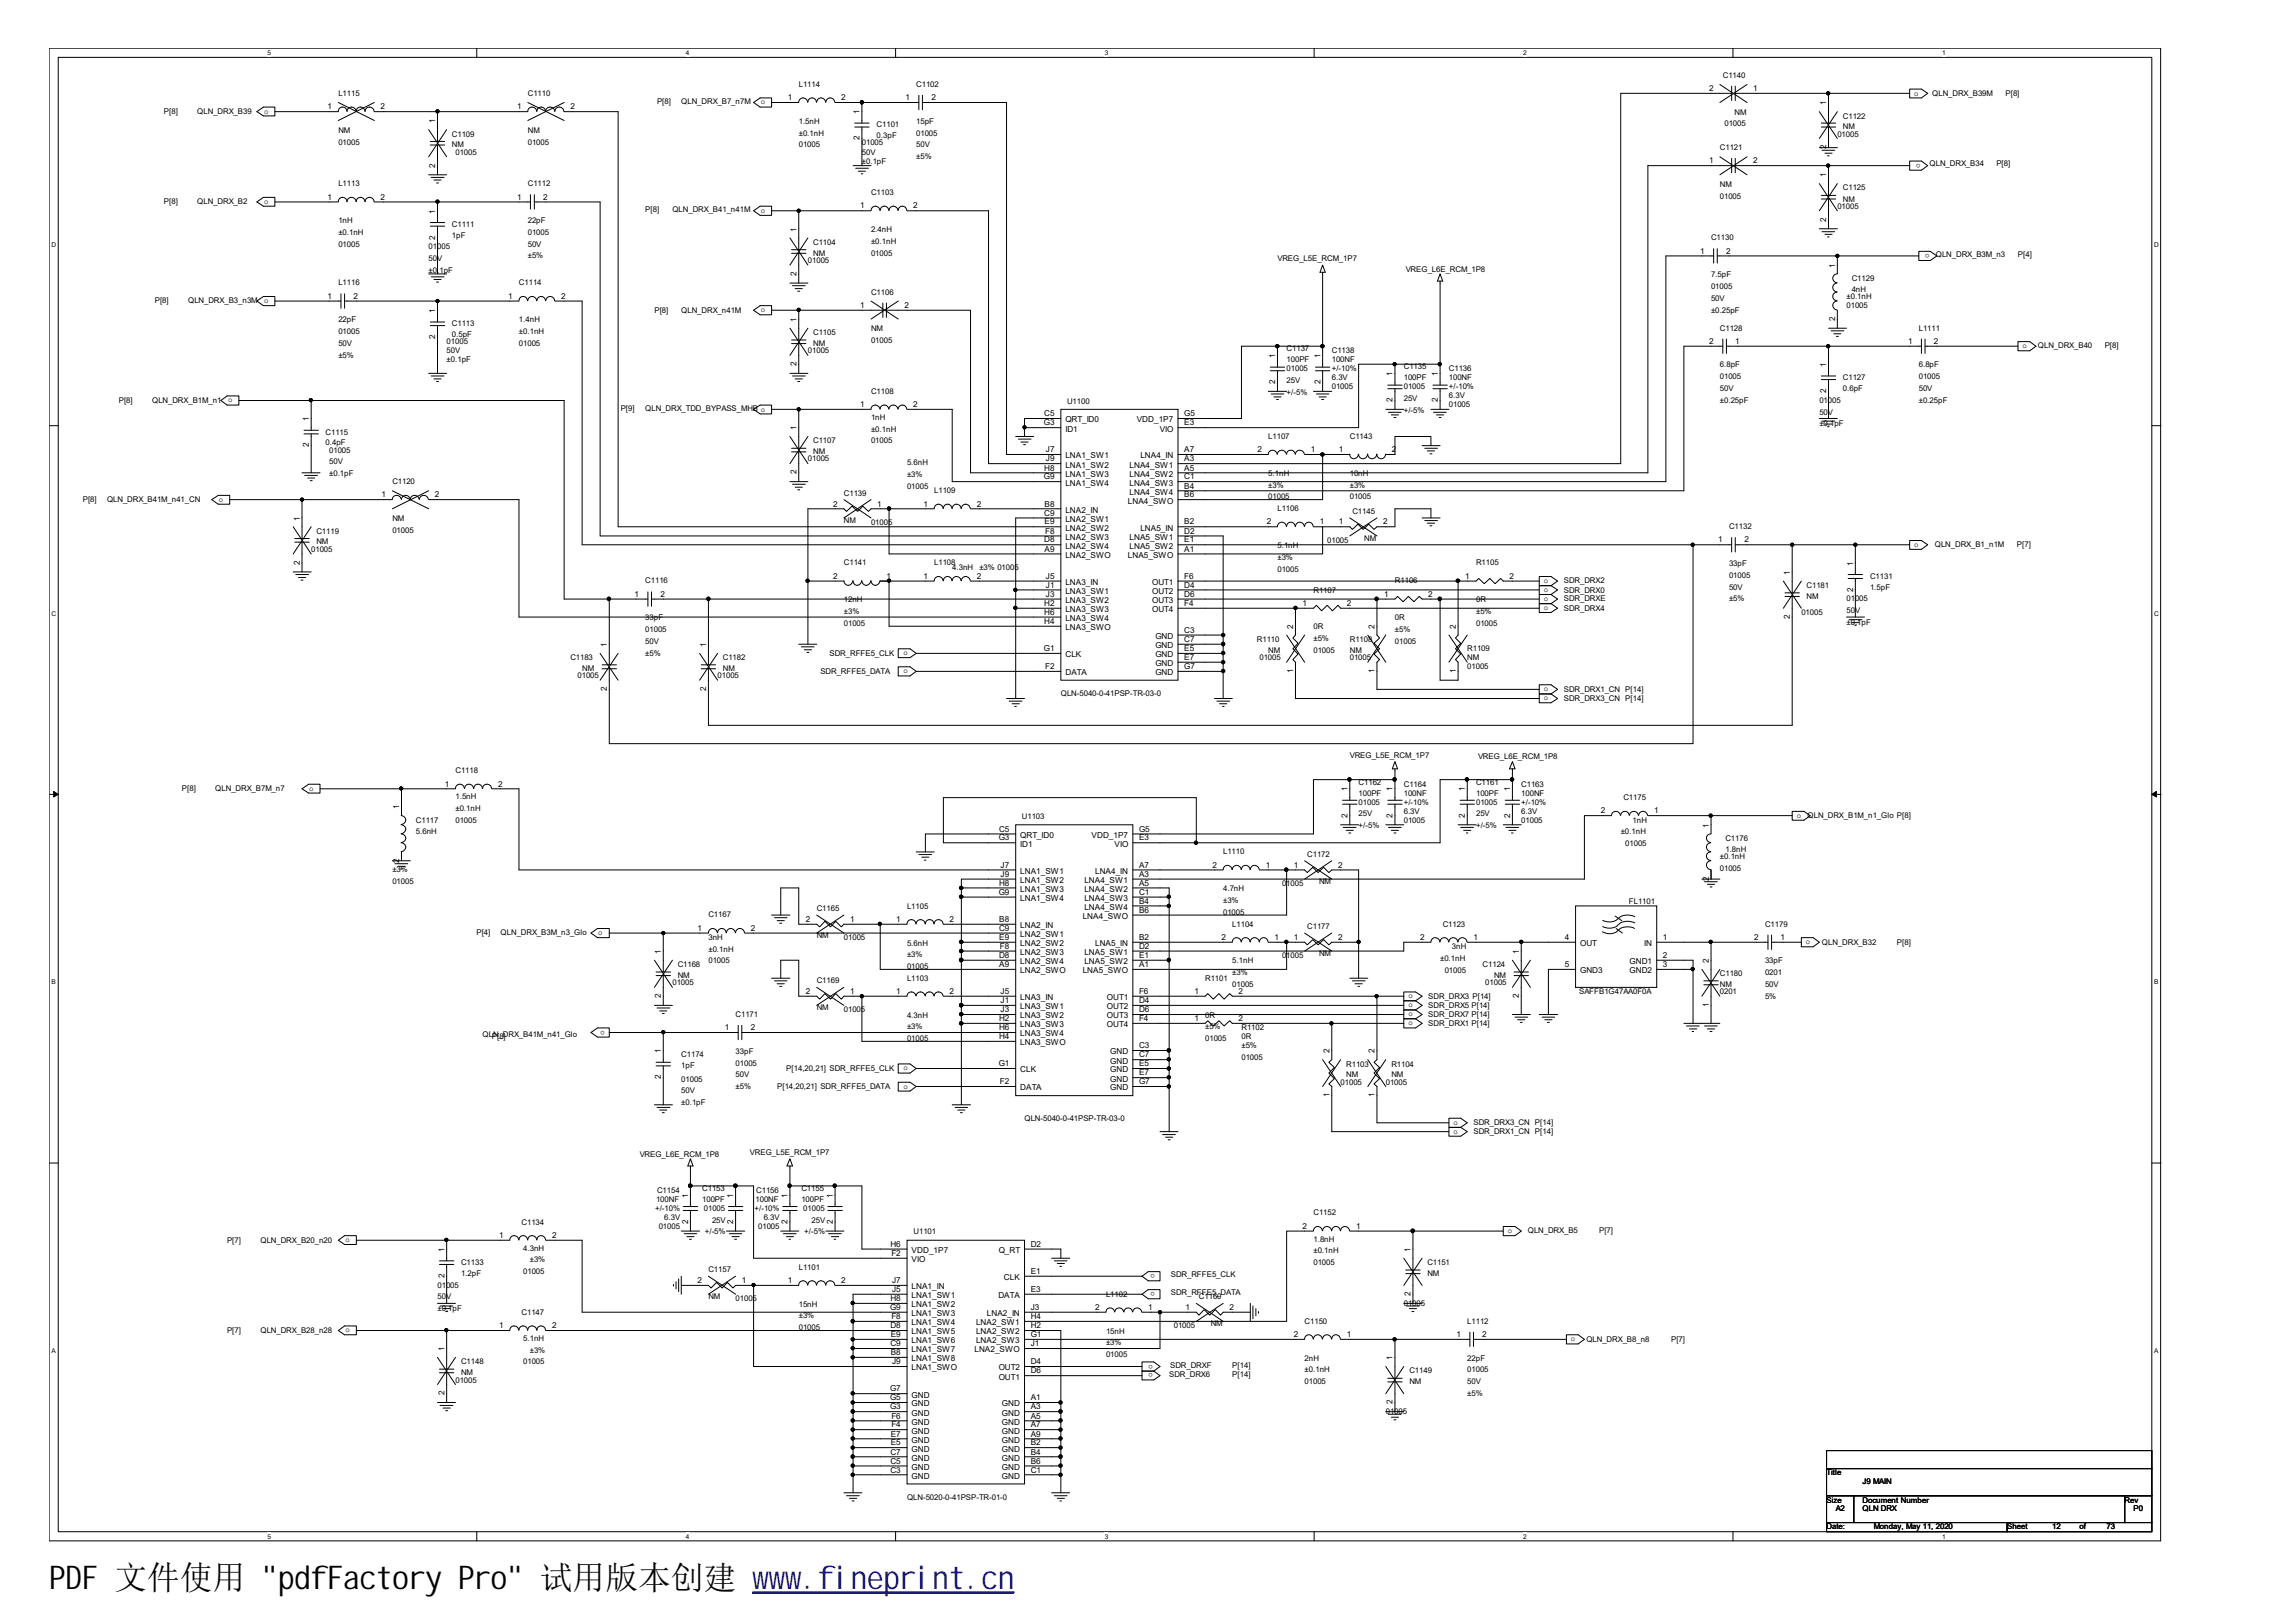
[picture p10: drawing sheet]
<svg xmlns="http://www.w3.org/2000/svg" width="297mm" height="210mm" viewBox="0 0 297 210" stroke-linecap="round" stroke-linejoin="round" font-family="sans-serif">
<defs><g id="words">
<text font-size="4.2" x="6.3" y="205.7">PDF 文件使用 &quot;pdfFactory Pro&quot; 试用版本创建 ww</text>
<text font-size="4.2" fill="#00f" x="99.5" y="205.7">w.fineprint.cn</text>
<g font-size="1.1">
<text x="221.1" y="11.8">2</text>
<text x="226.8" y="11.8">1</text>
<text x="42.4" y="14.2">1</text>
<text x="49.2" y="14.2">2</text>
<text x="56.3" y="16" transform="rotate(-90 56.3 16)">1</text>
<text x="66.9" y="14.2">1</text>
<text x="73.8" y="14.2">2</text>
<text x="101.9" y="13">1</text>
<text x="108.8" y="13">2</text>
<text x="111.2" y="14.8" transform="rotate(-90 111.2 14.8)">1</text>
<text x="117.1" y="13">1</text>
<text x="120.5" y="13">2</text>
<text x="236.3" y="13.6" transform="rotate(-90 236.3 13.6)">1</text>
<text x="56.3" y="21.7" transform="rotate(-90 56.3 21.7)">2</text>
<text x="111.2" y="18.2" transform="rotate(-90 111.2 18.2)">2</text>
<text x="221.1" y="21.1">1</text>
<text x="226.8" y="21.1">2</text>
<text x="236.3" y="23" transform="rotate(-90 236.3 23)">1</text>
<text x="236.3" y="19.3" transform="rotate(-90 236.3 19.3)">2</text>
<text x="42.4" y="25.8">1</text>
<text x="49.2" y="25.8">2</text>
<text x="56.3" y="27.7" transform="rotate(-90 56.3 27.7)">1</text>
<text x="66.9" y="25.8">1</text>
<text x="70.3" y="25.8">2</text>
<text x="103" y="30" transform="rotate(-90 103 30)">1</text>
<text x="111.3" y="27">1</text>
<text x="118.2" y="27">2</text>
<text x="236.3" y="28.7" transform="rotate(-90 236.3 28.7)">2</text>
<text x="56.3" y="31" transform="rotate(-90 56.3 31)">2</text>
<text x="103" y="35.7" transform="rotate(-90 103 35.7)">2</text>
<text x="220" y="32.8">1</text>
<text x="223.3" y="32.8">2</text>
<text x="237.4" y="34.6" transform="rotate(-90 237.4 34.6)">1</text>
<text x="42.4" y="38.7">1</text>
<text x="45.7" y="38.7">2</text>
<text x="56.3" y="40.5" transform="rotate(-90 56.3 40.5)">1</text>
<text x="65.7" y="38.7">1</text>
<text x="72.6" y="38.7">2</text>
<text x="103" y="41.7" transform="rotate(-90 103 41.7)">1</text>
<text x="111.3" y="39.8">1</text>
<text x="117" y="39.8">2</text>
<text x="237.4" y="41.5" transform="rotate(-90 237.4 41.5)">2</text>
<text x="56.3" y="43.9" transform="rotate(-90 56.3 43.9)">2</text>
<text x="103" y="47.4" transform="rotate(-90 103 47.4)">2</text>
<text x="165" y="46.3" transform="rotate(-90 165 46.3)">1</text>
<text x="170.8" y="46.3" transform="rotate(-90 170.8 46.3)">1</text>
<text x="221.1" y="44.5">2</text>
<text x="224.5" y="44.5">1</text>
<text x="236.3" y="47.5" transform="rotate(-90 236.3 47.5)">1</text>
<text x="246.8" y="44.5">1</text>
<text x="250.2" y="44.5">2</text>
<text x="111.3" y="52.7">1</text>
<text x="118.2" y="52.7">2</text>
<text x="135.1" y="53.9">C5</text>
<text x="153.2" y="53.9">G5</text>
<text x="165" y="49.7" transform="rotate(-90 165 49.7)">2</text>
<text x="170.8" y="49.7" transform="rotate(-90 170.8 49.7)">2</text>
<text x="180.2" y="52" transform="rotate(-90 180.2 52)">2</text>
<text x="180.2" y="48.7" transform="rotate(-90 180.2 48.7)">1</text>
<text x="186" y="52" transform="rotate(-90 186 52)">2</text>
<text x="186" y="48.7" transform="rotate(-90 186 48.7)">1</text>
<text x="236.3" y="50.9" transform="rotate(-90 236.3 50.9)">2</text>
<text x="40" y="57.9" transform="rotate(-90 40 57.9)">2</text>
<text x="40" y="54.5" transform="rotate(-90 40 54.5)">1</text>
<text x="103" y="55.7" transform="rotate(-90 103 55.7)">1</text>
<text x="135" y="55">G3</text>
<text x="135.3" y="58.5">J7</text>
<text x="135.3" y="59.7">J9</text>
<text x="137.8" y="59.3">LNA1_SW1</text>
<text x="137.8" y="54.7">QRT_ID0</text>
<text x="137.8" y="55.9">ID1</text>
<text x="147.1" y="54.7">VDD_1P7</text>
<text x="147.5" y="59.3">LNA4_IN</text>
<text x="150" y="55.9">VIO</text>
<text x="153.2" y="55">E3</text>
<text x="153.2" y="58.5">A7</text>
<text x="153.2" y="59.7">A3</text>
<text x="162.7" y="58.5">2</text>
<text x="169.6" y="58.5">1</text>
<text x="173.2" y="58.5">1</text>
<text x="180.1" y="58.5">2</text>
<text x="49.4" y="64.4">1</text>
<text x="56.3" y="64.4">2</text>
<text x="103" y="61.4" transform="rotate(-90 103 61.4)">2</text>
<text x="107.8" y="65.5">2</text>
<text x="113.5" y="65.5">1</text>
<text x="119.5" y="65.5">1</text>
<text x="126.4" y="65.5">2</text>
<text x="135" y="62">G9</text>
<text x="135.1" y="60.9">H8</text>
<text x="135.1" y="65.5">B8</text>
<text x="137.8" y="60.5">LNA1_SW2</text>
<text x="137.8" y="61.7">LNA1_SW3</text>
<text x="137.8" y="62.8">LNA1_SW4</text>
<text x="145.9" y="65.2">LNA4_SWO</text>
<text x="146.1" y="60.5">LNA4_SW1</text>
<text x="146.1" y="64">LNA4_SW4</text>
<text x="146.1" y="61.7">LNA4_SW2</text>
<text x="146.1" y="62.8">LNA4_SW3</text>
<text x="153.2" y="63.2">B4</text>
<text x="153.2" y="60.9">A5</text>
<text x="153.2" y="62">C1</text>
<text x="153.2" y="64.4">B6</text>
<text x="38.8" y="67.4" transform="rotate(-90 38.8 67.4)">1</text>
<text x="135.1" y="66.7">C9</text>
<text x="135.1" y="70.2">D8</text>
<text x="135.1" y="67.9">E9</text>
<text x="135.1" y="71.4">A9</text>
<text x="135.2" y="69.1">F8</text>
<text x="137.8" y="66.4">LNA2_IN</text>
<text x="137.8" y="67.5">LNA2_SW1</text>
<text x="137.8" y="68.7">LNA2_SW2</text>
<text x="137.8" y="69.9">LNA2_SW3</text>
<text x="137.8" y="71">LNA2_SW4</text>
<text x="146.1" y="69.9">LNA5_SW1</text>
<text x="146.1" y="71">LNA5_SW2</text>
<text x="147.5" y="68.7">LNA5_IN</text>
<text x="153.2" y="67.9">B2</text>
<text x="153.2" y="69.1">D2</text>
<text x="153.2" y="70.2">E1</text>
<text x="153.2" y="71.4">A1</text>
<text x="163.9" y="67.9">2</text>
<text x="170.7" y="67.9">1</text>
<text x="173.2" y="67.9">1</text>
<text x="178.9" y="67.9">2</text>
<text x="222.3" y="70.2">1</text>
<text x="225.7" y="70.2">2</text>
<text x="38.8" y="73.1" transform="rotate(-90 38.8 73.1)">2</text>
<text x="82.1" y="77.2">1</text>
<text x="85.5" y="77.2">2</text>
<text x="107.8" y="74.9">2</text>
<text x="114.7" y="74.9">1</text>
<text x="119.5" y="74.9">1</text>
<text x="126.4" y="74.9">2</text>
<text x="135.3" y="74.9">J5</text>
<text x="135.3" y="76">J1</text>
<text x="135.3" y="77.2">J3</text>
<text x="137.8" y="72.2">LNA2_SWO</text>
<text x="137.8" y="75.7">LNA3_IN</text>
<text x="137.8" y="76.8">LNA3_SW1</text>
<text x="145.9" y="72.2">LNA5_SWO</text>
<text x="149.1" y="75.7">OUT1</text>
<text x="149.1" y="76.8">OUT2</text>
<text x="153.2" y="74.9">F6</text>
<text x="153.2" y="76">D4</text>
<text x="153.2" y="77.2">D6</text>
<text x="179.1" y="77.2">1</text>
<text x="184.8" y="77.2">2</text>
<text x="189.6" y="74.9">1</text>
<text x="195.3" y="74.9">2</text>
<text x="231.6" y="74.4" transform="rotate(-90 231.6 74.4)">1</text>
<text x="239.7" y="76.6" transform="rotate(-90 239.7 76.6)">2</text>
<text x="239.7" y="73.2" transform="rotate(-90 239.7 73.2)">1</text>
<text x="78.5" y="83.7" transform="rotate(-90 78.5 83.7)">1</text>
<text x="91.4" y="83.7" transform="rotate(-90 91.4 83.7)">1</text>
<text x="135.1" y="80.7">H4</text>
<text x="135.1" y="78.4">H2</text>
<text x="135.1" y="79.6">H6</text>
<text x="137.8" y="81.5">LNA3_SWO</text>
<text x="137.8" y="79.2">LNA3_SW3</text>
<text x="137.8" y="80.4">LNA3_SW4</text>
<text x="137.8" y="78">LNA3_SW2</text>
<text x="149.1" y="78">OUT3</text>
<text x="149.1" y="79.2">OUT4</text>
<text x="149.5" y="82.7">GND</text>
<text x="149.5" y="83.9">GND</text>
<text x="153.2" y="78.4">F4</text>
<text x="153.2" y="81.9">C3</text>
<text x="153.2" y="83.1">C7</text>
<text x="167.3" y="81.4" transform="rotate(-90 167.3 81.4)">2</text>
<text x="168.5" y="78.4">1</text>
<text x="174.2" y="78.4">2</text>
<text x="177.8" y="81.4" transform="rotate(-90 177.8 81.4)">2</text>
<text x="188.3" y="81.4" transform="rotate(-90 188.3 81.4)">2</text>
<text x="231.6" y="80.1" transform="rotate(-90 231.6 80.1)">2</text>
<text x="78.5" y="89.4" transform="rotate(-90 78.5 89.4)">2</text>
<text x="91.4" y="89.4" transform="rotate(-90 91.4 89.4)">2</text>
<text x="135" y="84.3">G1</text>
<text x="135.2" y="86.6">F2</text>
<text x="137.8" y="87.4">DATA</text>
<text x="137.8" y="85.1">CLK</text>
<text x="149.5" y="85.1">GND</text>
<text x="149.5" y="86.2">GND</text>
<text x="149.5" y="87.4">GND</text>
<text x="153.2" y="84.3">E5</text>
<text x="153.2" y="85.4">E7</text>
<text x="153.2" y="86.6">G7</text>
<text x="167.3" y="87.1" transform="rotate(-90 167.3 87.1)">1</text>
<text x="177.8" y="87.1" transform="rotate(-90 177.8 87.1)">1</text>
<text x="188.3" y="87.1" transform="rotate(-90 188.3 87.1)">1</text>
<text x="57.5" y="101.8">1</text>
<text x="64.4" y="101.8">2</text>
<text x="51.6" y="104.7" transform="rotate(-90 51.6 104.7)">1</text>
<text x="129.2" y="107.6">C5</text>
<text x="147.4" y="107.6">G5</text>
<text x="174.3" y="105.8" transform="rotate(-90 174.3 105.8)">2</text>
<text x="174.3" y="102.4" transform="rotate(-90 174.3 102.4)">1</text>
<text x="180.2" y="105.8" transform="rotate(-90 180.2 105.8)">2</text>
<text x="180.2" y="102.4" transform="rotate(-90 180.2 102.4)">1</text>
<text x="189.5" y="105.8" transform="rotate(-90 189.5 105.8)">2</text>
<text x="189.5" y="102.4" transform="rotate(-90 189.5 102.4)">1</text>
<text x="195.4" y="105.8" transform="rotate(-90 195.4 105.8)">2</text>
<text x="195.4" y="102.4" transform="rotate(-90 195.4 102.4)">1</text>
<text x="207.1" y="105.3">2</text>
<text x="214" y="105.3">1</text>
<text x="221.1" y="107.1" transform="rotate(-90 221.1 107.1)">1</text>
<text x="51.6" y="111.6" transform="rotate(-90 51.6 111.6)">2</text>
<text x="129.2" y="108.8">G3</text>
<text x="129.5" y="112.3">J7</text>
<text x="129.5" y="113.5">J9</text>
<text x="132" y="113.1">LNA1_SW1</text>
<text x="132" y="108.4">QRT_ID0</text>
<text x="132" y="109.6">ID1</text>
<text x="141.2" y="108.4">VDD_1P7</text>
<text x="141.7" y="113.1">LNA4_IN</text>
<text x="144.2" y="109.6">VIO</text>
<text x="147.4" y="108.8">E3</text>
<text x="147.4" y="112.3">A7</text>
<text x="147.4" y="113.5">A3</text>
<text x="156.8" y="112.3">2</text>
<text x="163.7" y="112.3">1</text>
<text x="167.4" y="112.3">1</text>
<text x="173.1" y="112.3">2</text>
<text x="221.1" y="114" transform="rotate(-90 221.1 114)">2</text>
<text x="104.3" y="119.3">2</text>
<text x="110" y="119.3">1</text>
<text x="116" y="119.3">1</text>
<text x="122.9" y="119.3">2</text>
<text x="129.2" y="115.8">G9</text>
<text x="129.2" y="114.6">H8</text>
<text x="129.3" y="119.3">B8</text>
<text x="132" y="114.3">LNA1_SW2</text>
<text x="132" y="115.4">LNA1_SW3</text>
<text x="132" y="116.6">LNA1_SW4</text>
<text x="140.1" y="118.9">LNA4_SWO</text>
<text x="140.3" y="114.3">LNA4_SW1</text>
<text x="140.3" y="117.7">LNA4_SW4</text>
<text x="140.3" y="115.4">LNA4_SW2</text>
<text x="140.3" y="116.6">LNA4_SW3</text>
<text x="147.4" y="118.1">B6</text>
<text x="147.4" y="116.9">B4</text>
<text x="147.4" y="114.6">A5</text>
<text x="147.4" y="115.8">C1</text>
<text x="85.5" y="123.5" transform="rotate(-90 85.5 123.5)">1</text>
<text x="90.3" y="120.5">1</text>
<text x="97.2" y="120.5">2</text>
<text x="129.2" y="120.5">C9</text>
<text x="129.2" y="124">D8</text>
<text x="129.3" y="121.6">E9</text>
<text x="129.3" y="125.2">A9</text>
<text x="129.4" y="122.8">F8</text>
<text x="132" y="120.1">LNA2_IN</text>
<text x="132" y="121.3">LNA2_SW1</text>
<text x="132" y="122.4">LNA2_SW2</text>
<text x="132" y="123.6">LNA2_SW3</text>
<text x="132" y="124.8">LNA2_SW4</text>
<text x="132" y="126">LNA2_SWO</text>
<text x="140.1" y="126">LNA5_SWO</text>
<text x="140.3" y="123.6">LNA5_SW1</text>
<text x="140.3" y="124.8">LNA5_SW2</text>
<text x="141.7" y="122.4">LNA5_IN</text>
<text x="147.4" y="121.6">B2</text>
<text x="147.4" y="122.8">D2</text>
<text x="147.4" y="124">E1</text>
<text x="147.4" y="125.2">A1</text>
<text x="158" y="121.6">2</text>
<text x="164.9" y="121.6">1</text>
<text x="167.4" y="121.6">1</text>
<text x="173.1" y="121.6">2</text>
<text x="183.7" y="121.6">2</text>
<text x="190.6" y="121.6">1</text>
<text x="196.5" y="123.5" transform="rotate(-90 196.5 123.5)">1</text>
<text x="202.4" y="121.6">4</text>
<text x="202.4" y="125.2">5</text>
<text x="204.4" y="122.4">OUT</text>
<text x="204.4" y="126">GND3</text>
<text x="210.8" y="126">GND2</text>
<text x="210.8" y="124.8">GND1</text>
<text x="212.7" y="122.4">IN</text>
<text x="215.1" y="121.6">1</text>
<text x="215.1" y="125.2">3</text>
<text x="215.1" y="124">2</text>
<text x="221.1" y="124.6" transform="rotate(-90 221.1 124.6)">2</text>
<text x="226.9" y="121.6">2</text>
<text x="230.3" y="121.6">1</text>
<text x="85.5" y="129.2" transform="rotate(-90 85.5 129.2)">2</text>
<text x="104.3" y="128.6">2</text>
<text x="110" y="128.6">1</text>
<text x="116" y="128.6">1</text>
<text x="122.9" y="128.6">2</text>
<text x="129.5" y="128.6">J5</text>
<text x="129.5" y="129.8">J1</text>
<text x="129.5" y="131">J3</text>
<text x="132" y="129.4">LNA3_IN</text>
<text x="132" y="130.6">LNA3_SW1</text>
<text x="132" y="131.8">LNA3_SW2</text>
<text x="143.2" y="129.4">OUT1</text>
<text x="143.2" y="130.6">OUT2</text>
<text x="143.2" y="131.8">OUT3</text>
<text x="147.4" y="128.6">F6</text>
<text x="147.4" y="129.8">D4</text>
<text x="147.4" y="131">D6</text>
<text x="154.5" y="128.6">1</text>
<text x="160.2" y="128.6">2</text>
<text x="196.5" y="129.2" transform="rotate(-90 196.5 129.2)">2</text>
<text x="221.1" y="130.3" transform="rotate(-90 221.1 130.3)">1</text>
<text x="85.5" y="136.3" transform="rotate(-90 85.5 136.3)">1</text>
<text x="93.8" y="133.3">1</text>
<text x="97.2" y="133.3">2</text>
<text x="129.2" y="138">G1</text>
<text x="129.2" y="134.5">H4</text>
<text x="129.2" y="132.1">H2</text>
<text x="129.2" y="133.3">H6</text>
<text x="132" y="135.3">LNA3_SWO</text>
<text x="132" y="132.9">LNA3_SW3</text>
<text x="132" y="134.1">LNA3_SW4</text>
<text x="143.2" y="132.9">OUT4</text>
<text x="143.6" y="136.5">GND</text>
<text x="143.6" y="137.6">GND</text>
<text x="147.4" y="132.1">F4</text>
<text x="147.4" y="135.7">C3</text>
<text x="147.4" y="136.8">C7</text>
<text x="147.4" y="138">E5</text>
<text x="154.5" y="132.1">1</text>
<text x="160.2" y="132.1">2</text>
<text x="172" y="136.3" transform="rotate(-90 172 136.3)">2</text>
<text x="177.8" y="136.3" transform="rotate(-90 177.8 136.3)">2</text>
<text x="85.5" y="139.7" transform="rotate(-90 85.5 139.7)">2</text>
<text x="129.4" y="140.3">F2</text>
<text x="132" y="141.1">DATA</text>
<text x="132" y="138.8">CLK</text>
<text x="143.6" y="138.8">GND</text>
<text x="143.6" y="140">GND</text>
<text x="143.6" y="141.1">GND</text>
<text x="147.4" y="139.2">E7</text>
<text x="147.4" y="140.3">G7</text>
<text x="172" y="142" transform="rotate(-90 172 142)">1</text>
<text x="177.8" y="142" transform="rotate(-90 177.8 142)">1</text>
<text x="89" y="155" transform="rotate(-90 89 155)">1</text>
<text x="94.9" y="155" transform="rotate(-90 94.9 155)">1</text>
<text x="101.9" y="155" transform="rotate(-90 101.9 155)">1</text>
<text x="107.7" y="155" transform="rotate(-90 107.7 155)">1</text>
<text x="64.6" y="160.2">1</text>
<text x="71.4" y="160.2">2</text>
<text x="89" y="158.4" transform="rotate(-90 89 158.4)">2</text>
<text x="94.9" y="158.4" transform="rotate(-90 94.9 158.4)">2</text>
<text x="101.9" y="158.4" transform="rotate(-90 101.9 158.4)">2</text>
<text x="107.7" y="158.4" transform="rotate(-90 107.7 158.4)">2</text>
<text x="115.2" y="161.3">H6</text>
<text x="133.3" y="161.3">D2</text>
<text x="168.5" y="159">2</text>
<text x="175.4" y="159">1</text>
<text x="57.5" y="165.4" transform="rotate(-90 57.5 165.4)">2</text>
<text x="57.5" y="162" transform="rotate(-90 57.5 162)">1</text>
<text x="90.3" y="166">2</text>
<text x="96" y="166">1</text>
<text x="101.9" y="166">1</text>
<text x="108.8" y="166">2</text>
<text x="115.3" y="162.5">F2</text>
<text x="115.4" y="167.2">J5</text>
<text x="115.4" y="166">J7</text>
<text x="117.9" y="168">LNA1_SW1</text>
<text x="117.9" y="166.8">LNA1_IN</text>
<text x="117.9" y="163.3">VIO</text>
<text x="117.9" y="162.2">VDD_1P7</text>
<text x="129.2" y="168">DATA</text>
<text x="129.2" y="162.2">Q_RT</text>
<text x="129.9" y="165.7">CLK</text>
<text x="133.3" y="167.2">E3</text>
<text x="133.3" y="164.9">E1</text>
<text x="182.5" y="167.7" transform="rotate(-90 182.5 167.7)">2</text>
<text x="182.5" y="162" transform="rotate(-90 182.5 162)">1</text>
<text x="64.6" y="171.9">1</text>
<text x="71.4" y="171.9">2</text>
<text x="115.1" y="169.5">G9</text>
<text x="115.2" y="168.4">H8</text>
<text x="115.2" y="171.9">D8</text>
<text x="115.2" y="173">E9</text>
<text x="115.3" y="170.7">F8</text>
<text x="117.9" y="169.2">LNA1_SW2</text>
<text x="117.9" y="170.3">LNA1_SW3</text>
<text x="117.9" y="171.5">LNA1_SW4</text>
<text x="117.9" y="172.7">LNA1_SW5</text>
<text x="117.9" y="173.8">LNA1_SW6</text>
<text x="126.3" y="171.5">LNA2_SW1</text>
<text x="126.3" y="172.7">LNA2_SW2</text>
<text x="126.3" y="173.8">LNA2_SW3</text>
<text x="127.7" y="170.3">LNA2_IN</text>
<text x="133.3" y="170.7">H4</text>
<text x="133.3" y="171.9">H2</text>
<text x="133.3" y="173">G1</text>
<text x="133.3" y="169.5">J3</text>
<text x="141.7" y="169.5">2</text>
<text x="148.5" y="169.5">1</text>
<text x="153.4" y="169.5">1</text>
<text x="159" y="169.5">2</text>
<text x="167.4" y="173">2</text>
<text x="174.2" y="173">1</text>
<text x="188.4" y="173">1</text>
<text x="191.8" y="173">2</text>
<text x="57.5" y="174.9" transform="rotate(-90 57.5 174.9)">1</text>
<text x="115.2" y="174.2">C9</text>
<text x="115.2" y="175.4">B8</text>
<text x="115.4" y="176.5">J9</text>
<text x="117.9" y="175">LNA1_SW7</text>
<text x="117.9" y="176.2">LNA1_SW8</text>
<text x="117.9" y="177.3">LNA1_SWO</text>
<text x="126.1" y="175">LNA2_SWO</text>
<text x="129.2" y="178.5">OUT1</text>
<text x="129.2" y="177.3">OUT2</text>
<text x="133.3" y="177.7">D6</text>
<text x="133.3" y="176.5">D4</text>
<text x="133.3" y="174.2">J1</text>
<text x="180.2" y="176" transform="rotate(-90 180.2 176)">1</text>
<text x="57.5" y="180.6" transform="rotate(-90 57.5 180.6)">2</text>
<text x="115.1" y="182.4">G3</text>
<text x="115.1" y="181.2">G5</text>
<text x="115.1" y="180.1">G7</text>
<text x="115.2" y="185.9">E7</text>
<text x="115.3" y="184.7">F4</text>
<text x="115.3" y="183.6">F6</text>
<text x="117.9" y="185.5">GND</text>
<text x="117.9" y="184.4">GND</text>
<text x="117.9" y="183.2">GND</text>
<text x="117.9" y="182">GND</text>
<text x="117.9" y="180.9">GND</text>
<text x="129.6" y="184.4">GND</text>
<text x="129.6" y="185.5">GND</text>
<text x="129.6" y="182">GND</text>
<text x="129.6" y="183.2">GND</text>
<text x="133.3" y="183.6">A5</text>
<text x="133.3" y="184.7">A7</text>
<text x="133.3" y="185.9">A9</text>
<text x="133.3" y="181.2">A1</text>
<text x="133.3" y="182.4">A3</text>
<text x="180.2" y="181.8" transform="rotate(-90 180.2 181.8)">2</text>
<text x="115.2" y="190.6">C3</text>
<text x="115.2" y="189.4">C5</text>
<text x="115.2" y="188.2">C7</text>
<text x="115.2" y="187">E5</text>
<text x="117.9" y="191.4">GND</text>
<text x="117.9" y="190.2">GND</text>
<text x="117.9" y="189">GND</text>
<text x="117.9" y="187.8">GND</text>
<text x="117.9" y="186.7">GND</text>
<text x="129.6" y="186.7">GND</text>
<text x="129.6" y="187.8">GND</text>
<text x="129.6" y="189">GND</text>
<text x="129.6" y="190.2">GND</text>
<text x="129.6" y="191.4">GND</text>
<text x="133.3" y="187">B2</text>
<text x="133.3" y="188.2">B4</text>
<text x="133.3" y="189.4">B6</text>
<text x="133.3" y="190.6">C1</text>
</g>
<g font-size="1">
<text x="103.3" y="11.2">L1114</text>
<text x="118.5" y="11.2">C1102</text>
<text x="222.9" y="10">C1140</text>
<text x="21.2" y="14.7">P[8]</text>
<text x="25.5" y="14.7">QLN_DRX_B39</text>
<text x="34.2" y="14.7">o</text>
<text x="43.8" y="12.4">L1115</text>
<text x="43.8" y="17.2">NM</text>
<text x="58.5" y="17.7">C1109</text>
<text x="68.3" y="12.4">C1110</text>
<text x="68.3" y="17.2">NM</text>
<text x="85" y="13.4">P[8]</text>
<text x="88.1" y="13.4">QLN_DRX_B7_n7M</text>
<text x="98.4" y="13.5">o</text>
<text x="103.3" y="16">1.5nH</text>
<text x="103.3" y="17.5">±0.1nH</text>
<text x="113.4" y="16.5">C1101</text>
<text x="113.4" y="17.9">0.3pF</text>
<text x="118.5" y="16">15pF</text>
<text x="118.5" y="17.5">01005</text>
<text x="223.1" y="16.4">01005</text>
<text x="224.4" y="14.9">NM</text>
<text x="237.7" y="17.7">01005</text>
<text x="238.4" y="15.3">C1122</text>
<text x="238.4" y="16.7">NM</text>
<text x="247.6" y="12.4">o</text>
<text x="250" y="12.4">QLN_DRX_B39M</text>
<text x="259.5" y="12.4">P[8]</text>
<text x="43.8" y="18.7">01005</text>
<text x="58.5" y="19.1">NM</text>
<text x="58.9" y="20">01005</text>
<text x="68.3" y="18.7">01005</text>
<text x="103.3" y="19.1">01005</text>
<text x="111.5" y="18.8">01005</text>
<text x="111.5" y="20">50V</text>
<text x="111.5" y="21.2">±0.1pF</text>
<text x="118.5" y="19.1">50V</text>
<text x="118.5" y="20.6">±5%</text>
<text x="222.5" y="19.4">C1121</text>
<text x="248.5" y="21.2" transform="rotate(-180 248.5 21.2)">o</text>
<text x="249.6" y="21.5">QLN_DRX_B34</text>
<text x="258.3" y="21.5">P[8]</text>
<text x="21.2" y="26.4">P[8]</text>
<text x="25.5" y="26.4">QLN_DRX_B2</text>
<text x="34.2" y="26.4">o</text>
<text x="43.8" y="24.1">L1113</text>
<text x="43.8" y="28.9">1nH</text>
<text x="58.5" y="29.4">C1111</text>
<text x="68.3" y="24.1">C1112</text>
<text x="68.3" y="28.9">22pF</text>
<text x="83.5" y="27.5">P[8]</text>
<text x="87" y="27.5">QLN_DRX_B41_n41M</text>
<text x="98.4" y="27.5">o</text>
<text x="112.7" y="25.2">C1103</text>
<text x="222.5" y="24.2">NM</text>
<text x="222.5" y="25.7">01005</text>
<text x="237.7" y="27">01005</text>
<text x="238.4" y="24.7">C1125</text>
<text x="238.4" y="26.1">NM</text>
<text x="43.8" y="31.9">01005</text>
<text x="43.8" y="30.4">±0.1nH</text>
<text x="55.5" y="32.3">01005</text>
<text x="55.5" y="33.8">50V</text>
<text x="55.5" y="35.3">±0.</text>
<text x="56.9" y="35.3">1pF</text>
<text x="58.5" y="30.7">1pF</text>
<text x="68.3" y="30.4">01005</text>
<text x="68.3" y="31.9">50V</text>
<text x="68.3" y="33.4">±5%</text>
<text x="104.5" y="34">01005</text>
<text x="105.2" y="31.7">C1104</text>
<text x="105.2" y="33.1">NM</text>
<text x="112.7" y="30">2.4nH</text>
<text x="112.7" y="31.6">±0.1nH</text>
<text x="112.7" y="33.1">01005</text>
<text x="165.3" y="33.8">VREG_L5E_RCM_1P7</text>
<text x="181.9" y="35.2">VREG_L6E_RCM_1P8</text>
<text x="221.4" y="31.1">C1130</text>
<text x="221.4" y="35.9">7.5pF</text>
<text x="249.6" y="32.9" transform="rotate(-180 249.6 32.9)">o</text>
<text x="250.4" y="33.2">QLN_DRX_B3M_n3</text>
<text x="261.1" y="33.2">P[4]</text>
<text x="20" y="39.3">P[8]</text>
<text x="24.3" y="39.3">QLN_DRX_B3_n3M</text>
<text x="34.2" y="39.2">o</text>
<text x="43.8" y="36.9">L1116</text>
<text x="43.8" y="41.7">22pF</text>
<text x="67.1" y="36.9">C1114</text>
<text x="67.1" y="41.7">1.4nH</text>
<text x="84.7" y="40.4">P[8]</text>
<text x="88.1" y="40.4">QLN_DRX_n41M</text>
<text x="98.4" y="40.4">o</text>
<text x="112.7" y="38.1">C1106</text>
<text x="221.4" y="37.4">01005</text>
<text x="221.4" y="38.9">50V</text>
<text x="221.4" y="40.4">±0.25pF</text>
<text x="238.9" y="38.7">±0.1nH</text>
<text x="238.9" y="39.8">01005</text>
<text x="239.6" y="36.3">C1129</text>
<text x="239.6" y="37.8">4nH</text>
<text x="43.8" y="43.2">01005</text>
<text x="43.8" y="44.8">50V</text>
<text x="43.8" y="46.3">±5%</text>
<text x="57.8" y="44.5">01005</text>
<text x="57.8" y="45.7">50V</text>
<text x="57.8" y="46.9">±0.1pF</text>
<text x="58.5" y="42.2">C1113</text>
<text x="58.5" y="43.6">0.5pF</text>
<text x="67.1" y="44.8">01005</text>
<text x="67.1" y="43.2">±0.1nH</text>
<text x="104.5" y="45.7">01005</text>
<text x="105.2" y="43.4">C1105</text>
<text x="105.2" y="44.8">NM</text>
<text x="112.7" y="42.9">NM</text>
<text x="112.7" y="44.4">01005</text>
<text x="166.5" y="45.5">C1137</text>
<text x="166.5" y="46.9">100PF</text>
<text x="172.3" y="45.7">C1138</text>
<text x="172.3" y="46.9">100NF</text>
<text x="181.6" y="47.8">C1135</text>
<text x="222.5" y="42.8">C1128</text>
<text x="222.5" y="47.6">6.8pF</text>
<text x="248.2" y="42.8">L1111</text>
<text x="248.2" y="47.6">6.8pF</text>
<text x="261.7" y="45.1">o</text>
<text x="263.7" y="45.1">QLN_DRX_B40</text>
<text x="272.3" y="45.1">P[8]</text>
<text x="15.4" y="52.1">P[8]</text>
<text x="19.7" y="52.1">QLN_DRX_B1M_n1</text>
<text x="29.5" y="52.1">o</text>
<text x="80.3" y="53.2">P[9]</text>
<text x="83.5" y="53.2">QLN_DRX_TDD_BYPASS_MHB o</text>
<text x="112.7" y="50.9">C1108</text>
<text x="138" y="52.3">U1100</text>
<text x="166.5" y="48">01005</text>
<text x="166.5" y="49.5">25V</text>
<text x="166.5" y="51.1">+/-5%</text>
<text x="172.3" y="50.4">01005</text>
<text x="172.3" y="49.2">6.3V</text>
<text x="172.3" y="48">+/-10%</text>
<text x="181.6" y="49.2">100PF</text>
<text x="181.6" y="50.4">01005</text>
<text x="181.6" y="51.9">25V</text>
<text x="181.6" y="53.4">+/-5%</text>
<text x="187.5" y="48">C1136</text>
<text x="187.5" y="49.2">100NF</text>
<text x="187.5" y="52.7">01005</text>
<text x="187.5" y="51.5">6.3V</text>
<text x="187.5" y="50.4">+/-10%</text>
<text x="222.5" y="49.1">01005</text>
<text x="222.5" y="50.6">50V</text>
<text x="222.5" y="52.1">±0.25pF</text>
<text x="235.4" y="52.1">01005</text>
<text x="235.4" y="53.7">50V</text>
<text x="238.4" y="49.2">C1127</text>
<text x="238.4" y="50.6">0.6pF</text>
<text x="248.2" y="49.1">01005</text>
<text x="248.2" y="50.6">50V</text>
<text x="248.2" y="52.1">±0.25pF</text>
<text x="42.1" y="56.2">C1115</text>
<text x="42.1" y="57.6">0.4pF</text>
<text x="42.6" y="58.6">01005</text>
<text x="104.5" y="59.7">01005</text>
<text x="105.2" y="57.4">C1107</text>
<text x="105.2" y="58.8">NM</text>
<text x="112.7" y="54.3">1nH</text>
<text x="112.7" y="55.9">±0.1nH</text>
<text x="112.7" y="57.4">01005</text>
<text x="164.1" y="56.8">L1107</text>
<text x="174.6" y="56.8">C1143</text>
<text x="235.4" y="55.2">±0.1pF</text>
<text x="10.7" y="65">P[8]</text>
<text x="13.8" y="65">QLN_DRX_B41M_n41_CN</text>
<text x="28.3" y="65">o</text>
<text x="42.6" y="60.1">50V</text>
<text x="42.6" y="61.6">±0.1pF</text>
<text x="50.8" y="62.6">C1120</text>
<text x="109.2" y="64.1">C1139</text>
<text x="117.3" y="60.2">5.6nH</text>
<text x="117.3" y="61.7">±3%</text>
<text x="117.3" y="63.2">01005</text>
<text x="120.9" y="63.8">L1109</text>
<text x="164.1" y="61.6">5.1nH</text>
<text x="164.1" y="63.1">±3%</text>
<text x="164.1" y="64.6">01005</text>
<text x="174.6" y="61.6">10nH</text>
<text x="174.6" y="63.1">±3%</text>
<text x="174.6" y="64.6">01005</text>
<text x="40.3" y="71.4">01005</text>
<text x="40.9" y="69.1">C1119</text>
<text x="40.9" y="70.5">NM</text>
<text x="50.8" y="67.5">NM</text>
<text x="50.8" y="68.9">01005</text>
<text x="109.2" y="67.7">NM</text>
<text x="112.7" y="67.9">01005</text>
<text x="165.3" y="66.1">L1106</text>
<text x="165.3" y="70.9">5.1nH</text>
<text x="171.7" y="70.2">01005</text>
<text x="175" y="66.5">C1145</text>
<text x="176.5" y="70">NM</text>
<text x="223.7" y="68.5">C1132</text>
<text x="247.6" y="70.8">o</text>
<text x="250.3" y="70.8">QLN_DRX_B1_n1M</text>
<text x="260.9" y="70.8">P[7]</text>
<text x="83.5" y="75.5">C1116</text>
<text x="109.2" y="73.2">C1141</text>
<text x="109.2" y="77.9">12nH</text>
<text x="120.9" y="73.2">L1108</text>
<text x="123.2" y="73.8">4.3nH</text>
<text x="126.7" y="73.8">±3% 01005</text>
<text x="165.3" y="72.4">±3%</text>
<text x="165.3" y="74">01005</text>
<text x="169.9" y="76.7">R1107</text>
<text x="180.5" y="75.5">R1106</text>
<text x="191" y="73.2">R1105</text>
<text x="191" y="77.9">0R</text>
<text x="199.7" y="75.5">o</text>
<text x="199.7" y="76.6">o</text>
<text x="199.7" y="77.8">o</text>
<text x="202.3" y="75.5">SDR_DRX2</text>
<text x="202.3" y="76.7">SDR_DRX0</text>
<text x="202.3" y="77.8">SDR_DRXE</text>
<text x="223.7" y="73.3">33pF</text>
<text x="223.7" y="74.8">01005</text>
<text x="223.7" y="76.3">50V</text>
<text x="223.7" y="77.8">±5%</text>
<text x="233.7" y="76.1">C1181</text>
<text x="233.7" y="77.5">NM</text>
<text x="238.9" y="77.8">01005</text>
<text x="241.9" y="74.9">C1131</text>
<text x="241.9" y="76.3">1.5pF</text>
<text x="83.5" y="80.3">33pF</text>
<text x="83.5" y="81.8">01005</text>
<text x="83.5" y="83.3">50V</text>
<text x="109.2" y="79.5">±3%</text>
<text x="109.2" y="81">01005</text>
<text x="162.6" y="83.1">R1110</text>
<text x="169.9" y="81.5">0R</text>
<text x="169.9" y="83">±5%</text>
<text x="174.6" y="83.1">R1108</text>
<text x="180.5" y="80.3">0R</text>
<text x="180.5" y="81.8">±5%</text>
<text x="180.5" y="83.3">01005</text>
<text x="191" y="79.5">±5%</text>
<text x="191" y="81">01005</text>
<text x="199.7" y="79">o</text>
<text x="202.3" y="79">SDR_DRX4</text>
<text x="233" y="79.6">01005</text>
<text x="238.9" y="79.3">50V</text>
<text x="238.9" y="80.9">±0.1pF</text>
<text x="73.8" y="85.4">C1183</text>
<text x="74.7" y="87.8">01005</text>
<text x="75.3" y="86.8">NM</text>
<text x="83.5" y="84.9">±5%</text>
<text x="92.8" y="87.8">01005</text>
<text x="93.5" y="85.4">C1182</text>
<text x="93.5" y="86.8">NM</text>
<text x="106.1" y="87.2">SDR_RFFE5_DATA</text>
<text x="107.3" y="84.9">SDR_RFFE5_CLK</text>
<text x="116.9" y="84.8">o</text>
<text x="116.9" y="87.1">o</text>
<text x="162.9" y="85.4">01005</text>
<text x="164.1" y="84.5">NM</text>
<text x="169.9" y="84.5">01005</text>
<text x="174.6" y="84.5">NM</text>
<text x="174.6" y="85.4">01005</text>
<text x="189.8" y="84.3">R1109</text>
<text x="189.8" y="85.4">NM</text>
<text x="189.8" y="86.6">01005</text>
<text x="199.7" y="89.5">o</text>
<text x="202.3" y="89.5">SDR_DRX1_CN P[14]</text>
<text x="137.2" y="90.1">QLN-5040-0-41PSP-TR-03-0</text>
<text x="199.7" y="90.6">o</text>
<text x="202.3" y="90.7">SDR_DRX3_CN P[14]</text>
<text x="58.9" y="100">C1118</text>
<text x="174.6" y="98.1">VREG_L5E_RCM_1P7</text>
<text x="175.8" y="101.5">C1162</text>
<text x="181.6" y="101.8">C1164</text>
<text x="191" y="101.5">C1161</text>
<text x="191.2" y="98.3">VREG_L6E_RCM_1P8</text>
<text x="196.8" y="101.8">C1163</text>
<text x="23.5" y="102.4">P[8]</text>
<text x="27.9" y="102.4">QLN_DRX_B7M_n7</text>
<text x="40" y="102.3">o</text>
<text x="53.8" y="106.4">C1117</text>
<text x="53.8" y="107.9">5.6nH</text>
<text x="58.9" y="106.4">01005</text>
<text x="58.9" y="103.4">1.5nH</text>
<text x="58.9" y="105">±0.1nH</text>
<text x="132.2" y="106">U1103</text>
<text x="175.8" y="103">100PF</text>
<text x="175.8" y="104.1">01005</text>
<text x="175.8" y="105.6">25V</text>
<text x="175.8" y="107.2">+/-5%</text>
<text x="181.6" y="103">100NF</text>
<text x="181.6" y="106.4">01005</text>
<text x="181.6" y="105.3">6.3V</text>
<text x="181.6" y="104.1">+/-10%</text>
<text x="191" y="103">100PF</text>
<text x="191" y="104.1">01005</text>
<text x="191" y="105.6">25V</text>
<text x="191" y="107.2">+/-5%</text>
<text x="196.8" y="103">100NF</text>
<text x="196.8" y="106.4">01005</text>
<text x="196.8" y="105.3">6.3V</text>
<text x="196.8" y="104.1">+/-10%</text>
<text x="209.7" y="108">±0.1nH</text>
<text x="210" y="103.5">C1175</text>
<text x="211.2" y="106.4">1nH</text>
<text x="232.5" y="105.8">o</text>
<text x="233.8" y="105.9">QLN_DRX_B1M_n1_Glo P[8]</text>
<text x="50.8" y="112.9">±3%</text>
<text x="158.2" y="110.5">L1110</text>
<text x="169.1" y="110.9">C1172</text>
<text x="210.3" y="109.5">01005</text>
<text x="222.5" y="111.1">±0.1nH</text>
<text x="222.5" y="112.7">01005</text>
<text x="223.2" y="108.8">C1176</text>
<text x="223.2" y="110.2">1.8nH</text>
<text x="50.8" y="114.4">01005</text>
<text x="91.7" y="118.7">C1167</text>
<text x="105.7" y="117.9">C1165</text>
<text x="117.3" y="117.6">L1105</text>
<text x="158.2" y="115.3">4.7nH</text>
<text x="158.2" y="116.9">±3%</text>
<text x="158.2" y="118.4">01005</text>
<text x="159.4" y="119.9">L1104</text>
<text x="165.9" y="114.7">01005</text>
<text x="170.6" y="114.4">NM</text>
<text x="186.6" y="119.9">C1123</text>
<text x="210.7" y="117">FL1101</text>
<text x="228.3" y="119.9">C1179</text>
<text x="61.6" y="121">P[4]</text>
<text x="64.8" y="121">QLN_DRX_B3M_n3_Glo</text>
<text x="77.4" y="121">o</text>
<text x="87.7" y="125.2">C1168</text>
<text x="91.7" y="121.6">3nH</text>
<text x="91.7" y="123.2">±0.1nH</text>
<text x="91.7" y="124.7">01005</text>
<text x="105.7" y="121.4">NM</text>
<text x="109.2" y="121.6">01005</text>
<text x="117.3" y="122.4">5.6nH</text>
<text x="117.3" y="123.9">±3%</text>
<text x="117.3" y="125.4">01005</text>
<text x="159.4" y="124.7">5.1nH</text>
<text x="165.9" y="124">01005</text>
<text x="169.1" y="120.2">C1177</text>
<text x="170.6" y="123.8">NM</text>
<text x="186.3" y="124.3">±0.1nH</text>
<text x="186.9" y="125.9">01005</text>
<text x="187.8" y="122.8">3nH</text>
<text x="191.8" y="125.2">C1124</text>
<text x="228.3" y="124.7">33pF</text>
<text x="233.6" y="122.2">o</text>
<text x="235.7" y="122.2">QLN_DRX_B32</text>
<text x="245.4" y="122.2">P[8]</text>
<text x="87" y="127.5">01005</text>
<text x="87.7" y="126.5">NM</text>
<text x="95.2" y="131.6">C1171</text>
<text x="105.7" y="127.3">C1169</text>
<text x="105.7" y="130.7">NM</text>
<text x="109.2" y="131">01005</text>
<text x="117.3" y="126.9">L1103</text>
<text x="117.3" y="131.7">4.3nH</text>
<text x="155.9" y="126.9">R1101</text>
<text x="155.9" y="131.7">0R</text>
<text x="159.4" y="126.2">±3%</text>
<text x="159.4" y="127.7">01005</text>
<text x="182.2" y="129.2">o</text>
<text x="182.2" y="130.4">o</text>
<text x="182.2" y="131.5">o</text>
<text x="184.8" y="129.3">SDR_DRX3 P[14]</text>
<text x="184.8" y="130.4">SDR_DRX5 P[14]</text>
<text x="184.8" y="131.6">SDR_DRX7 P[14]</text>
<text x="192.2" y="127.5">01005</text>
<text x="193.3" y="126.5">NM</text>
<text x="204.3" y="128.7">SAFFB1G47AA0F0A</text>
<text x="222.5" y="126.3">C1180</text>
<text x="222.5" y="127.7">NM</text>
<text x="222.5" y="128.7">0201</text>
<text x="228.3" y="126.2">0201</text>
<text x="228.3" y="127.7">50V</text>
<text x="228.3" y="129.3">5%</text>
<text x="62.4" y="134.3">QLN_DRX_B41M_n41_Glo</text>
<text x="63.6" y="134.5">P[8]</text>
<text x="78.2" y="133.4" transform="rotate(-180 78.2 133.4)">o</text>
<text x="88.1" y="136.8">C1174</text>
<text x="95.2" y="136.4">33pF</text>
<text x="95.2" y="137.9">01005</text>
<text x="117.3" y="133.2">±3%</text>
<text x="117.3" y="134.7">01005</text>
<text x="155.9" y="133.2">±5%</text>
<text x="155.9" y="134.7">01005</text>
<text x="160.6" y="133.3">R1102</text>
<text x="160.6" y="134.5">0R</text>
<text x="160.6" y="135.7">±5%</text>
<text x="160.6" y="137.2">01005</text>
<text x="182.2" y="132.7">o</text>
<text x="184.8" y="132.7">SDR_DRX1 P[14]</text>
<text x="88.1" y="138.2">1pF</text>
<text x="88.1" y="140">01005</text>
<text x="88.1" y="141.5">50V</text>
<text x="88.1" y="143">±0.1pF</text>
<text x="95.2" y="139.4">50V</text>
<text x="95.2" y="140.9">±5%</text>
<text x="100.5" y="140.9">P[14,20,21] SDR_RFFE5_DATA</text>
<text x="101.7" y="138.6">P[14,20,21] SDR_RFFE5_CLK</text>
<text x="116.9" y="138.5">o</text>
<text x="116.9" y="140.9">o</text>
<text x="173.4" y="140.3">01005</text>
<text x="174.2" y="138">R1103</text>
<text x="174.2" y="139.4">NM</text>
<text x="179.3" y="140.3">01005</text>
<text x="180" y="138">R1104</text>
<text x="180" y="139.4">NM</text>
<text x="82.8" y="149.7">VREG_L6E_RCM_1P8</text>
<text x="97" y="149.5">VREG_L5E_RCM_1P7</text>
<text x="132.5" y="145">QLN-5040-0-41PSP-TR-03-0</text>
<text x="188" y="145.6">o</text>
<text x="188" y="146.7">o</text>
<text x="190.6" y="145.6">SDR_DRX3_CN P[14]</text>
<text x="190.6" y="146.8">SDR_DRX1_CN P[14]</text>
<text x="84.9" y="155.5">100NF</text>
<text x="85" y="154.4">C1154</text>
<text x="90.8" y="154.1">C1153</text>
<text x="90.8" y="155.5">100PF</text>
<text x="97.7" y="155.5">100NF</text>
<text x="97.8" y="154.4">C1156</text>
<text x="103.7" y="154.1">C1155</text>
<text x="103.7" y="155.5">100PF</text>
<text x="29.4" y="160.8">P[7]</text>
<text x="33.7" y="160.8">QLN_DRX_B20_n20</text>
<text x="44.7" y="160.8">o</text>
<text x="67.5" y="158.5">C1134</text>
<text x="67.7" y="161.9">4.3nH</text>
<text x="84.8" y="156.7">+/-10%</text>
<text x="85.2" y="159">01005</text>
<text x="85.9" y="157.9">6.3V</text>
<text x="91.1" y="156.7">01005</text>
<text x="91.2" y="159.7">+/-5%</text>
<text x="92.1" y="158.2">25V</text>
<text x="97.6" y="156.7">+/-10%</text>
<text x="98.1" y="159">01005</text>
<text x="98.8" y="157.9">6.3V</text>
<text x="103.9" y="156.7">01005</text>
<text x="104.1" y="159.7">+/-5%</text>
<text x="105" y="158.2">25V</text>
<text x="118.2" y="159.7">U1101</text>
<text x="169.9" y="157.3">C1152</text>
<text x="169.9" y="160.7">1.8nH</text>
<text x="195.1" y="159.6">o</text>
<text x="197.7" y="159.6">QLN_DRX_B5</text>
<text x="206.9" y="159.6">P[7]</text>
<text x="56.6" y="166.6">01005</text>
<text x="59.6" y="163.7">C1133</text>
<text x="59.6" y="165.1">1.2pF</text>
<text x="67.7" y="164.9">01005</text>
<text x="68.5" y="163.4">±3%</text>
<text x="91.7" y="164.6">C1157</text>
<text x="103.3" y="164.3">L1101</text>
<text x="143.1" y="167.8">L1102</text>
<text x="149.4" y="164.9" transform="rotate(-180 149.4 164.9)">o</text>
<text x="149.4" y="167.2" transform="rotate(-180 149.4 167.2)">o</text>
<text x="151.5" y="165.2">SDR_RFFE5_CLK</text>
<text x="151.5" y="167.6">SDR_RFFE5_DATA</text>
<text x="169.9" y="162.2">±0.1nH</text>
<text x="169.9" y="163.7">01005</text>
<text x="184.7" y="163.7">C1151</text>
<text x="184.7" y="165.1">NM</text>
<text x="29.4" y="172.5">P[7]</text>
<text x="33.7" y="172.5">QLN_DRX_B28_n28</text>
<text x="44.7" y="172.4">o</text>
<text x="56.6" y="168.2">50V</text>
<text x="56.6" y="169.7">±0.1pF</text>
<text x="67.5" y="170.2">C1147</text>
<text x="67.7" y="173.5">5.1nH</text>
<text x="91.7" y="168.2">NM</text>
<text x="95.2" y="168.4">01005</text>
<text x="103.3" y="169.1">15nH</text>
<text x="103.3" y="170.6">±3%</text>
<text x="103.3" y="172.1">01005</text>
<text x="143.1" y="172.6">15nH</text>
<text x="151.8" y="171.9">01005</text>
<text x="155.1" y="168.2">C1160</text>
<text x="156.6" y="171.6">NM</text>
<text x="168.8" y="171.3">C1150</text>
<text x="181.6" y="169">01005</text>
<text x="189.8" y="171.3">L1112</text>
<text x="203.2" y="173.6">o</text>
<text x="205.2" y="173.6">QLN_DRX_B8_n8</text>
<text x="216.2" y="173.6">P[7]</text>
<text x="58.9" y="178.9">01005</text>
<text x="59.6" y="176.5">C1148</text>
<text x="59.6" y="178">NM</text>
<text x="67.7" y="176.5">01005</text>
<text x="68.5" y="175.1">±3%</text>
<text x="143.1" y="174.1">±3%</text>
<text x="143.1" y="175.6">01005</text>
<text x="149.1" y="176.6" transform="rotate(-180 149.1 176.6)">o</text>
<text x="149.1" y="177.7" transform="rotate(-180 149.1 177.7)">o</text>
<text x="151.3" y="178.2">SDR_DRX6</text>
<text x="151.4" y="177">SDR_DRXF</text>
<text x="159.4" y="177">P[14]</text>
<text x="159.4" y="178.2">P[14]</text>
<text x="168.8" y="176.1">2nH</text>
<text x="168.8" y="177.6">±0.1nH</text>
<text x="168.8" y="179.1">01005</text>
<text x="182.3" y="177.7">C1149</text>
<text x="182.3" y="179.1">NM</text>
<text x="189.8" y="176.1">22pF</text>
<text x="189.8" y="177.6">01005</text>
<text x="189.8" y="179.1">50V</text>
<text x="179.3" y="183">01005</text>
<text x="189.8" y="180.7">±5%</text>
<text x="236.3" y="190.9">Title</text>
<text x="117.3" y="194.1">QLN-5020-0-41PSP-TR-01-0</text>
<text x="236.3" y="194.5">Size</text>
<text x="236.3" y="197.9">Date:</text>
<text x="237.5" y="195.6">A2</text>
<text x="241" y="195.6">QLN DRX</text>
<text x="241" y="194.5">Document Number</text>
<text x="241" y="192.1">J9 MAIN</text>
<text x="242.4" y="197.9">Monday, May 11, 2020</text>
<text x="259.7" y="197.9">Sheet</text>
<text x="265.5" y="197.9">12</text>
<text x="269" y="197.9">of</text>
<text x="272.5" y="197.9">73</text>
<text x="274.9" y="194.5">Rev</text>
<text x="276" y="195.6">P0</text>
</g>
<g font-size=".8">
<text x="34.6" y="7.1">5</text>
<text x="88.7" y="7.1">4</text>
<text x="142.9" y="7.1">3</text>
<text x="197.1" y="7.1">2</text>
<text x="251.2" y="7.1">1</text>
<text x="6.6" y="32">D</text>
<text x="278.7" y="32">D</text>
<text x="6.6" y="79.7">C</text>
<text x="278.7" y="79.7">C</text>
<text x="6.6" y="127.4">B</text>
<text x="278.7" y="127.4">B</text>
<text x="6.6" y="175.1">A</text>
<text x="278.7" y="175.1">A</text>
<text x="34.6" y="199.1">5</text>
<text x="88.7" y="199.1">4</text>
<text x="142.9" y="199.1">3</text>
<text x="197.1" y="199.1">2</text>
<text x="251.2" y="199.1">1</text>
</g>
</g></defs>
<path d="M6.3 6.2h273.2v193.2h-273.1zM7.5 7.4h270.9v190.8h-270.9z" fill="none" stroke="#000" stroke-width=".13"/>
<g fill="#fff">
<path d="M34.6 6.3h.5v1h-.5z"/>
<path d="M34.6 198.3h.5v1h-.5z"/>
</g>
<path d="M61.7 6.2v1.2M61.7 198.2v1.2" fill="none" stroke="#000" stroke-width=".13"/>
<g fill="#fff">
<path d="M88.7 6.3h.5v1h-.5z"/>
<path d="M88.7 198.3h.5v1h-.5z"/>
</g>
<path d="M115.9 6.2v1.2M115.9 198.2v1.2" fill="none" stroke="#000" stroke-width=".13"/>
<g fill="#fff">
<path d="M142.9 6.3h.5v1h-.5z"/>
<path d="M142.9 198.3h.5v1h-.5z"/>
</g>
<path d="M170 6.2v1.2M170 198.2v1.2" fill="none" stroke="#000" stroke-width=".13"/>
<g fill="#fff">
<path d="M197.1 6.3h.4v1h-.4z"/>
<path d="M197.1 198.3h.4v1h-.4z"/>
</g>
<path d="M224.2 6.2v1.2M224.2 198.2v1.2" fill="none" stroke="#000" stroke-width=".13"/>
<g fill="#fff">
<path d="M251.2 6.3h.5v1h-.5z"/>
<path d="M251.2 198.3h.5v1h-.5z"/>
<path d="M6.6 31.2h.6v1h-.6z"/>
<path d="M278.7 31.2h.6v1h-.6z"/>
<path d="M6.6 78.9h.6v1h-.6z"/>
<path d="M278.7 78.9h.6v1h-.6z"/>
</g>
<path d="M6.4 55.1h1.1M278.4 55.1h1.2" fill="none" stroke="#000" stroke-width=".13"/>
<g fill="#fff">
<path d="M6.6 126.6h.6v1h-.6z"/>
<path d="M278.7 126.6h.5v1h-.5z"/>
</g>
<path d="M6.4 102.8h1.1M278.4 102.8h1.2" fill="none" stroke="#000" stroke-width=".13"/>
<path d="M6.9 102.4l.6 .4-.6 .3zM278.4 102.8l.6-.4v.7z" fill="#000" stroke="#000" stroke-width=".13"/>
<g fill="#fff">
<path d="M6.6 174.3h.6v1h-.6z"/>
<path d="M278.7 174.3h.5v1h-.5z"/>
</g>
<g fill="none" stroke="#000" stroke-width=".13">
<path d="M33.2 14.4l.9-.5h1.5v1.1h-1.5zM35.6 14.4h8.2M43.8 13.3l4.6 2.3M44.9 14.4a.55 .55 0 0 0-.6-.5 .55 .55 0 0 0-.5 .5M46.1 14.4a.57 .57 0 0 0-.6-.5 .57 .57 0 0 0-.6 .5M47.2 14.4a.55 .55 0 0 0-.5-.5 .55 .55 0 0 0-.6 .5M48.4 14.4a.57 .57 0 0 0-.6-.5 .57 .57 0 0 0-.6 .5M48.4 14.4h19.9M48.4 13.3l-4.6 2.3M55.5 16.8l2.3 3.5M55.7 18.3h1.8M55.7 18.8h1.8"/>
<path d="M56.6 14.4v3.9M56.6 18.8v3.8M57.8 16.8l-2.3 3.5M68.3 13.3l4.7 2.3M69.4 14.4a.57 .57 0 0 0-.5-.5 .57 .57 0 0 0-.6 .5M70.6 14.4a.55 .55 0 0 0-.6-.5 .55 .55 0 0 0-.5 .5M71.8 14.4a.57 .57 0 0 0-.6-.5 .57 .57 0 0 0-.6 .5M72.9 14.4a.57 .57 0 0 0-.5-.5 .57 .57 0 0 0-.6 .5M73 13.3l-4.7 2.3M73 14.4h7v53.8h57.2M97.5 13.3l.8-.6h1.5v1.2h-1.5zM99.8 13.3h3.5"/>
<path d="M104.5 13.2a.57 .57 0 0 0-.6-.5 .57 .57 0 0 0-.6 .5M105.6 13.2a.55 .55 0 0 0-.5-.5 .55 .55 0 0 0-.6 .5M106.8 13.2a.57 .57 0 0 0-.6-.5 .57 .57 0 0 0-.5 .5M108 13.2a.57 .57 0 0 0-.6-.5 .57 .57 0 0 0-.6 .5M108 13.3h10.9M110.6 15.9h1.8M110.6 16.4h1.8M111.5 13.3v2.6M111.5 16.4v5M118.9 12.3v1.9M119.3 13.3h10.9v45.5h7M119.3 12.3v1.9"/>
<path d="M222.5 10.9l3.5 2.4M224 11.1v1.9M224 12.1h-14.3v47.9h-57.3M224.5 11.1v1.9M224.5 12.1h22.6M226 10.9l-3.5 2.4M235.4 14.4l2.3 3.5M235.4 19.1h2.3M235.6 15.9h1.9M235.6 16.4h1.9M235.7 19.4h1.7M236.1 19.8h.9"/>
<path d="M236.6 12.1v3.8M236.6 16.4v2.7M237.7 14.4l-2.3 3.5M247.1 11.5h1.5l.8 .6-.8 .6h-1.5zM33.2 26.1l.9-.6h1.5v1.2h-1.5zM33.2 39l.9-.6h1.5v1.2h-1.5zM35.6 26.1h8.2M35.6 39h8.5M44.1 38v1.9M44.6 38v1.9M44.6 39h12M44.9 26.1a.55 .55 0 0 0-.6-.6 .55 .55 0 0 0-.5 .6"/>
<path d="M46.1 26.1a.57 .57 0 0 0-.6-.6 .57 .57 0 0 0-.6 .6M47.2 26.1a.55 .55 0 0 0-.5-.6 .55 .55 0 0 0-.6 .6M48.4 26.1a.57 .57 0 0 0-.6-.6 .57 .57 0 0 0-.6 .6M48.4 26.1h20.2M55.5 22.6h2.3M55.5 35.4h2.3M55.7 28.8h1.8M55.7 29.3h1.8M55.8 23h1.6M55.8 35.8h1.6M56.1 23.3h1M56.1 36.2h1"/>
<path d="M56.5 23.7h.2M56.5 36.5h.2M56.6 26.1v2.7M56.6 29.3v6.1M67.1 39h-10.5v2.7M68.2 38.9a.55 .55 0 0 0-.5-.5 .55 .55 0 0 0-.6 .5M68.6 25.2v1.9M69.1 26.1h8.5v43.3h59.6M69.1 25.2v1.9M69.4 38.9a.57 .57 0 0 0-.5-.5 .57 .57 0 0 0-.6 .5M70.6 38.9a.55 .55 0 0 0-.6-.5 .55 .55 0 0 0-.5 .5M71.8 38.9a.57 .57 0 0 0-.6-.5 .57 .57 0 0 0-.6 .5"/>
<path d="M71.8 39h3.5v31.5h61.9M97.5 27.3l.8-.6h1.5v1.2h-1.5zM99.8 27.3h12.9M102.2 30.8l2.3 3.5M102.2 36.6h2.3M102.4 32.3h1.9M102.4 32.8h1.9M102.5 37h1.7M102.9 37.4h.9M103.2 37.7h.3M103.3 27.3v5M103.3 32.8v3.8"/>
<path d="M104.5 30.8l-2.3 3.5M110.4 21.4h2.3M110.7 21.8h1.7M111 22.2h1M111.4 22.5h.2M112.7 39l3.5 2.3M113.8 27.2a.57 .57 0 0 0-.5-.5 .57 .57 0 0 0-.6 .5M114.2 39.2v1.9M114.7 39.2v1.9M115 27.2a.55 .55 0 0 0-.6-.5 .55 .55 0 0 0-.5 .5M116.2 27.2a.57 .57 0 0 0-.6-.5 .57 .57 0 0 0-.6 .5M116.2 39l-3.5 2.3"/>
<path d="M117.3 27.2a.55 .55 0 0 0-.5-.5 .55 .55 0 0 0-.6 .5M117.3 27.3h10.6v32.7h9.3M171.1 34.3l.4 .9h-.7zM171.1 35.2v12.3M186.3 36.4v13.4M186.3 35.4l.3 1h-.6zM221.7 33.1h-6.2v29.2h-63.1M221.7 32.2v1.9M222.2 32.2v1.9M222.2 33.1h26M222.5 20.3l3.5 2.3M224 21.4h-10.8v39.8h-60.8"/>
<path d="M224 20.5v1.9M224.5 21.4h22.6M224.5 20.5v1.9M226 20.3l-3.5 2.3M235.4 23.8l2.3 3.5M235.4 29.6h2.3M235.6 25.3h1.9M235.6 25.8h1.9M235.7 30h1.7M236.1 30.3h.9M236.4 20.2h.2M236.4 30.7h.2"/>
<path d="M236.6 21.4v3.9M236.6 25.8v3.8M237.7 35.4a.57 .57 0 0 0-.6 .6 .57 .57 0 0 0 .6 .6M237.7 36.6a.57 .57 0 0 0-.6 .6 .57 .57 0 0 0 .6 .6M237.7 37.8a.55 .55 0 0 0-.6 .6 .55 .55 0 0 0 .6 .5M237.7 39a.57 .57 0 0 0-.6 .5 .57 .57 0 0 0 .6 .6M237.7 23.8l-2.3 3.5M237.7 33.1v2.3M247.1 20.8h1.5l.8 .6-.8 .6h-1.5zM248.2 32.5h1.5l.9 .6-.9 .6h-1.5zM28.6 51.8l.8-.6h1.5v1.2h-1.5zM30.9 51.8h9.4"/>
<path d="M39.3 55.7h1.9M39.3 56.1h1.9M40.3 55.7v-3.9h32.7v25.7h5.8M40.3 56.1v5.1M55.5 48.3h2.3M55.7 41.7h1.8M55.7 42.1h1.8M55.8 48.7h1.6M56.1 49h1M56.5 49.4h.2M56.6 42.1v6.2M97.5 53l.8-.6h1.5v1.2h-1.5z"/>
<path d="M97.5 40.1l.8-.5h1.5v1.1h-1.5zM99.8 53h12.9M99.8 40.1h14.4M102.2 56.5l2.3 3.5M102.2 42.5l2.3 3.5M102.2 48.3h2.3M102.4 58h1.9M102.4 58.5h1.9M102.4 44h1.9M102.4 44.5h1.9M102.5 48.7h1.7M102.9 49h.9"/>
<path d="M103.2 49.4h.3M103.3 53v5M103.3 40.1v3.9M103.3 44.5v3.8M103.3 58.5v3.8M104.5 56.5l-2.3 3.5M104.5 42.5l-2.3 3.5M112.7 52.9a.58 .58 0 0 1 .6-.5 .58 .58 0 0 1 .5 .5M113.9 52.9a.55 .55 0 0 1 .5-.5 .55 .55 0 0 1 .6 .5M114.7 40.1h10.9v21.1h11.6M115 52.9a.58 .58 0 0 1 .6-.5 .58 .58 0 0 1 .6 .5M116.2 52.9a.55 .55 0 0 1 .6-.5 .55 .55 0 0 1 .5 .5"/>
<path d="M117.3 53h5.9v9.3h14M131.4 56.5h2.3M131.7 56.8h1.7M132.1 57.2h.9M132.4 57.5h.3M132.5 55.3h4.7M137.2 53h15.2v35h-15.2zM137.2 54.2h-4.7v2.3M152.4 58.8h11.7M164.1 58.8a.58 .58 0 0 1 .6-.5 .58 .58 0 0 1 .5 .5M164.1 50.6h2.4M164.3 47.5h1.9"/>
<path d="M164.3 48h1.9M164.5 51h1.6M164.8 51.4h.9M165.1 51.7h.3M165.3 44.8v2.7M165.3 58.8a.58 .58 0 0 1 .5-.5 .58 .58 0 0 1 .6 .5M165.3 48v2.6M166.5 58.8a.55 .55 0 0 1 .5-.5 .55 .55 0 0 1 .6 .5M167.6 58.8a.58 .58 0 0 1 .6-.5 .58 .58 0 0 1 .5 .5M168.8 58.8h5.8M169.9 50.6h2.4M170.2 47.5h1.8"/>
<path d="M170.2 48h1.8M170.3 51h1.6M170.6 51.4h1M171 51.7h.2M171.1 58.8v5.9h-18.7M171.1 44.8h-10.5v9.4h-8.2M171.1 48v2.6M174.6 58.8a.55 .55 0 0 0 .6 .6 .55 .55 0 0 0 .5-.6M175.8 58.8a.57 .57 0 0 0 .5 .6 .57 .57 0 0 0 .6-.6M177 58.8a.57 .57 0 0 0 .5 .6 .57 .57 0 0 0 .6-.6M178.1 58.8a.55 .55 0 0 0 .6 .6 .55 .55 0 0 0 .5-.6M179.3 53h2.3"/>
<path d="M179.5 49.8h1.9M179.5 50.3h1.9M179.6 53.4h1.7M180 53.7h.9M180.3 54h.3M180.5 47.1v2.7M180.5 50.3v2.7M184 57.7h2.3M184.3 58h1.7M184.7 58.3h.9M185 58.7h.3M185.1 57.7v-1.2h-4.6v2.3h-1.2"/>
<path d="M185.1 53h2.4M185.4 49.8h1.8M185.4 50.3h1.8M185.5 53.4h1.6M185.8 53.7h1M186.2 54h.2M186.3 47.1h-10.5v8.2h-23.4M186.3 50.3v2.7M222.9 44.8h-5.1v18.7h-65.4M222.9 43.9v1.8M223.4 44.8h25.2M223.4 43.9v1.8"/>
<path d="M235.4 54.2h2.3M235.6 48.7h1.9M235.6 49.1h1.9M235.7 54.5h1.7M236.1 54.9h.9M236.4 55.2h.2M236.6 44.8v3.9M236.6 49.1v5.1M236.6 42.5h2.3M236.9 42.8h1.6M237.2 43.2h1M237.6 43.5h.2"/>
<path d="M237.7 40.1v2.4M248.6 43.9v1.8M249 43.9v1.8M249 44.8h12.1M261.1 44.2h1.5l.8 .6-.8 .6h-1.5zM27.4 64.7l.8-.6h1.5v1.1h-1.5zM29.7 64.7h21.1M37.9 68.2l2.4 3.5M37.9 74h2.4M38.1 69.7h1.9M38.1 70.2h1.9M38.3 74.4h1.6"/>
<path d="M38.6 74.7h.9M38.9 75.1h.3M39.1 64.7v5M39.1 70.2v3.8M39.1 61.2h2.3M39.4 61.5h1.7M39.8 61.9h.9M40.1 62.2h.3M40.3 68.2l-2.4 3.5M50.8 63.5l4.7 2.3M50.8 64.6a.58 .58 0 0 1 .5-.5 .58 .58 0 0 1 .6 .5M51.9 64.6a.55 .55 0 0 1 .6-.5 .55 .55 0 0 1 .5 .5"/>
<path d="M53.1 64.6a.58 .58 0 0 1 .6-.5 .58 .58 0 0 1 .5 .5M54.3 64.6a.58 .58 0 0 1 .5-.5 .58 .58 0 0 1 .6 .5M55.5 64.7h11.6v15.2h70.1M55.5 63.5l-4.7 2.3M83.8 77.5h-5v8.5M83.8 76.6v1.9M84.3 76.6v1.9M84.3 77.5h7.4M102.2 62.3h2.3M102.5 62.7h1.7M102.9 63h.9M103.2 63.4h.3"/>
<path d="M104.5 75.2h4.7M109.2 64.7l3.5 2.3M110.3 75.2a.57 .57 0 0 1-.6 .5 .57 .57 0 0 1-.5-.5M111.5 75.2a.55 .55 0 0 1-.6 .5 .55 .55 0 0 1-.5-.5M112.6 75.2a.57 .57 0 0 1-.5 .5 .57 .57 0 0 1-.6-.5M112.7 64.7l-3.5 2.3M113.8 75.2a.57 .57 0 0 1-.5 .5 .57 .57 0 0 1-.6-.5M113.9 75.2h7M115 75.2v5.8h22.2M115 65.8v5.9h22.2M120.9 65.8h-8.2l-.3 .4-.8-.7-.6 .7-.8-.7-.7 .7-.3-.4h-4.7v17.6M122 65.8a.57 .57 0 0 0-.6-.6 .57 .57 0 0 0-.5 .6"/>
<path d="M122 75.2a.57 .57 0 0 0-.6-.6 .57 .57 0 0 0-.5 .6M123.1 65.8a.55 .55 0 0 0-.5-.6 .55 .55 0 0 0-.6 .6M123.1 75.2a.55 .55 0 0 0-.5-.6 .55 .55 0 0 0-.6 .6M124.3 65.8a.57 .57 0 0 0-.5-.6 .57 .57 0 0 0-.6 .6M124.3 75.2a.57 .57 0 0 0-.5-.6 .57 .57 0 0 0-.6 .6M125.5 65.8a.57 .57 0 0 0-.6-.6 .57 .57 0 0 0-.5 .6M125.5 75.2a.57 .57 0 0 0-.6-.6 .57 .57 0 0 0-.5 .6M125.6 65.8h11.6M125.6 75.2h11.6M131.4 76.3h5.8M131.4 78.7h5.8M137.2 77.5h-45.5v8.5"/>
<path d="M137.2 67h-5.8v23.4M152.4 78.7h17.5l.4-.4 .7 .8 .7-.8 .7 .8 .7-.8 .3 .4h25.7M152.4 77.5h28.1l.3-.3 .7 .7 .7-.7 .7 .7 .7-.7 .4 .3h15.1M152.4 75.2h38.6l.3-.3 .7 .6 .7-.6 .7 .6 .7-.6 .4 .3h4.6M152.4 70.5h66.6M152.4 68.2h12.9M152.4 69.4h5.8v21M152.4 76.3h46.7M165.3 68.1a.57 .57 0 0 1 .5-.5 .57 .57 0 0 1 .6 .5M166.5 68.1a.55 .55 0 0 1 .5-.5 .55 .55 0 0 1 .6 .5M167.6 78.7v3.5l-.3 .4 .6 .6-.6 .8 .6 .6-.6 .8 .3 .3v4.7h31.5M167.6 68.1a.57 .57 0 0 1 .6-.5 .57 .57 0 0 1 .5 .5"/>
<path d="M168.8 68.1a.55 .55 0 0 1 .5-.5 .55 .55 0 0 1 .6 .5M169.9 68.2h1.2M174.6 67l3.5 2.4M178.1 77.5v4.7l.4 .4-.7 .6 .7 .8-.7 .6 .7 .8-.4 .3v3.5h21M178.1 67l-3.5 2.4M184 67h2.3M184.3 67.4h1.7M184.7 67.7h.9M185 68h.3M185.1 67v-1.2h-4.6v2.4h-2.4l-.3 .3-.7-.7-.7 .7-.7-.7-.7 .7-.4-.3h-3.5v3.5h-18.7M188.6 75.2v7l-.3 .4 .7 .6-.7 .8 .7 .6-.7 .8 .3 .3v2.3h-2.3v-10.5M199.1 74.6h1.6l.8 .6-.8 .6h-1.6z"/>
<path d="M199.1 78.1h1.6l.8 .6-.8 .6h-1.6zM200.7 75.8h-1.6v1.1h1.6M200.7 76.9h-1.6v1.2h1.6M200.7 75.8l.8 .5-.8 .6M200.7 76.9l.8 .6-.8 .6M224 70.5h-5v25.7h-140.2v-9.7M224 69.6v1.8M224.5 69.6v1.8M224.5 70.5h7.4M230.7 75.2l2.3 3.5M230.9 76.7h1.9M230.9 77.2h1.9"/>
<path d="M231.9 77.2v16.7h-140.2v-7.4M233 75.2l-2.3 3.5M238.9 79.9h2.3M239.1 74.4h1.9M239.1 74.9h1.9M240 70.5h-8.1v6.2M240 70.5h7.1M240 70.5v3.9M240 74.9v5M247.1 69.9h1.5l.8 .6-.8 .6h-1.5zM77.6 84.6l2.4 3.4M77.9 86h1.9"/>
<path d="M77.9 86.5h1.9M80 84.6l-2.4 3.4M90.5 84.6l2.3 3.4M90.7 86h1.9M90.7 86.5h1.9M92.8 84.6l-2.3 3.4M103.3 83.4h2.4M103.7 83.7h1.6M104.1 84.1h.9M104.4 84.4h.2M116.2 84h1.5l.8 .6-.8 .5h-1.5zM116.2 86.3h1.5l.8 .6-.8 .6h-1.5z"/>
<path d="M118.5 86.9h18.7M118.5 84.6h18.7M130.2 90.4h2.3M130.6 90.7h1.6M130.9 91.1h1M131.3 91.4h.2M152.4 83.4h5.8M152.4 86.9h5.8M152.4 84.6h5.8M152.4 82.2h5.8M152.4 85.7h5.8M157.1 90.4h2.3"/>
<path d="M157.4 90.7h1.7M157.8 91.1h.9M158.2 91.4h.2M166.5 82.2l2.3 3.5M168.8 82.2l-2.3 3.5M177 82.2l2.3 3.5M179.3 82.2l-2.3 3.5M180.5 99.5v4.1M180.5 98.6l.3 .9h-.7zM187.5 82.2l2.3 3.5M189.8 82.2l-2.3 3.5M195.7 98.6l.3 .9h-.7z"/>
<path d="M195.7 99.5v4.1M199.1 88.6h1.6l.8 .6-.8 .6h-1.6zM199.1 89.8h1.6l.8 .6-.8 .5h-1.6zM239.2 80.2h1.7M239.6 80.6h.9M239.9 80.9h.3M39.1 102.1l.8-.6h1.5v1.1h-1.5zM41.4 102.1h17.5M50.8 111.4h2.3M51.1 111.8h1.6M51.5 112.1h.9M51.8 112.5h.3"/>
<path d="M51.9 105.6a.57 .57 0 0 1 .6 .5 .57 .57 0 0 1-.6 .6M51.9 106.7a.57 .57 0 0 1 .6 .6 .57 .57 0 0 1-.6 .6M51.9 107.9a.55 .55 0 0 1 .6 .6 .55 .55 0 0 1-.6 .5M51.9 109.1a.57 .57 0 0 1 .6 .5 .57 .57 0 0 1-.6 .6M51.9 102.1v3.5M51.9 110.3v1.1M60.1 102a.57 .57 0 0 0-.6-.5 .57 .57 0 0 0-.6 .5M61.3 102a.57 .57 0 0 0-.6-.5 .57 .57 0 0 0-.6 .5M62.4 102a.55 .55 0 0 0-.6-.5 .55 .55 0 0 0-.5 .5M63.6 102a.57 .57 0 0 0-.6-.5 .57 .57 0 0 0-.6 .5M63.6 102.1h3.5v10.5h64.3M99.8 118.4h2.4"/>
<path d="M100.2 118.8h1.6M100.5 119.1h1M100.9 119.5h.2M101 118.4v-3.5h2.3v4.7h2.4l.3 .3 .7-.7 .7 .7 .7-.7 .7 .7 .4-.3h4.7M105.7 118.4l3.5 2.3M109.2 118.4l-3.5 2.3M117.3 119.6a.57 .57 0 0 1 .6-.6 .57 .57 0 0 1 .6 .6M117.3 119.6h-3.4v5.8h17.5M118.5 119.6a.57 .57 0 0 1 .6-.6 .57 .57 0 0 1 .6 .6M118.5 110.3h2.4M118.9 110.6h1.6M119.3 110.9h.9"/>
<path d="M119.6 111.3h.2M119.7 119.6a.55 .55 0 0 1 .6-.6 .55 .55 0 0 1 .5 .6M120.9 119.6a.57 .57 0 0 1 .5-.6 .57 .57 0 0 1 .6 .6M122 119.6h9.4M131.4 106.7h15.2v35.1h-15.2zM131.4 113.8h-7v1.1M131.4 114.9h-7v1.2M131.4 116.1h-7v5.8M131.4 107.9h-11.7v2.4M131.4 109.1h-9.4v-5.9h32.8v5.9M146.6 112.6h11.6M146.6 114.9h4.7v31.5"/>
<path d="M146.6 116.1h4.7M146.6 117.2h4.7M158.2 112.5a.57 .57 0 0 1 .6-.5 .57 .57 0 0 1 .6 .5M159.4 112.5a.57 .57 0 0 1 .6-.5 .57 .57 0 0 1 .6 .5M160.6 112.5a.55 .55 0 0 1 .6-.5 .55 .55 0 0 1 .5 .5M161.8 112.5a.57 .57 0 0 1 .5-.5 .57 .57 0 0 1 .6 .5M162.9 112.6h5.9l.3 .3 .7-.7 .7 .7 .7-.7 .7 .7 .4-.3h3.5v9.3M166.5 112.6v5.8h-19.9M168.8 111.4l3.5 2.4M172.3 111.4l-3.5 2.4M173.4 106.7h2.4M173.7 103.6h1.9"/>
<path d="M173.7 104.1h1.9M173.8 107.1h1.6M174.2 107.5h.9M174.5 107.8h.3M174.6 100.9v2.7M174.6 104.1v2.6M179.3 106.7h2.3M179.5 103.6h1.9M179.5 104.1h1.9M179.6 107.1h1.7M180 107.5h.9M180.3 107.8h.3"/>
<path d="M180.5 100.9h-10.6v7h-23.3M180.5 104.1v2.6M188.6 106.7h2.4M188.9 103.6h1.9M188.9 104.1h1.9M189 107.1h1.6M189.4 107.5h.9M189.7 107.8h.2M189.8 100.9v2.7M189.8 104.1v2.6M194.5 106.7h2.3M194.7 103.6h1.9"/>
<path d="M194.7 104.1h1.9M194.8 107.1h1.7M195.2 107.5h.9M195.5 107.8h.2M195.7 100.9h-9.4v8.2h-39.7M195.7 104.1v2.6M203.8 117.2h10.5v10.6h-10.5zM208.5 105.5a.58 .58 0 0 1 .6-.5 .58 .58 0 0 1 .5 .5M208.5 105.6h-3.5v8.2h-58.4M209 118.5l.8 .6M209.3 119.6a1.6 1.6 0 0 1-2 .3M209.3 118.8a1.62 1.62 0 0 1-2 .3"/>
<path d="M209.7 105.5a.55 .55 0 0 1 .5-.5 .55 .55 0 0 1 .6 .5M210.8 105.5a.58 .58 0 0 1 .6-.5 .58 .58 0 0 1 .6 .5M211.5 118.6a1.91 1.91 0 0 0-2.1 .2M211.5 119.4a1.91 1.91 0 0 0-2.1 .2M212 105.5a.58 .58 0 0 1 .6-.5 .58 .58 0 0 1 .5 .5M213.2 105.6h18.7M220.2 113.8h2.3M220.5 114.1h1.7M220.9 114.4h.9M221.2 114.8h.3M221.3 107.9a.55 .55 0 0 0-.5 .6 .55 .55 0 0 0 .5 .5M221.3 109.1a.57 .57 0 0 0-.5 .5 .57 .57 0 0 0 .5 .6"/>
<path d="M221.3 110.3a.55 .55 0 0 0-.5 .5 .55 .55 0 0 0 .5 .6M221.3 111.4a.57 .57 0 0 0-.5 .6 .57 .57 0 0 0 .5 .5M221.4 105.6v2.3M221.4 112.6v1.2M231.9 105h1.5l.8 .6-.8 .5h-1.5zM76.5 120.7l.8-.5h1.5v1.1h-1.5zM76.5 133.6l.8-.6h1.5v1.2h-1.5zM78.8 120.7h7M78.8 133.6h16.7M84.7 124.3l2.3 3.5M84.7 130.1h2.3M84.9 125.8h1.8"/>
<path d="M84.9 126.3h1.8M84.9 137.5h1.8M84.9 137.9h1.8M85 130.4h1.7M85.3 130.8h1M85.7 131.2h.2M85.8 133.6v3.9M85.8 126.3v3.8M85.8 137.9v5.1M87 124.3l-2.3 3.5M91.7 120.7h-5.9v5.1M92.8 120.7a.57 .57 0 0 0-.6-.5 .57 .57 0 0 0-.5 .5"/>
<path d="M93.9 120.7a.55 .55 0 0 0-.5-.5 .55 .55 0 0 0-.6 .5M95.1 120.7a.57 .57 0 0 0-.5-.5 .57 .57 0 0 0-.6 .5M95.5 132.7v1.8M96 132.7v1.8M96 133.6h35.4M96.3 120.7a.57 .57 0 0 0-.6-.5 .57 .57 0 0 0-.5 .5M96.4 120.7h35M99.8 126.6h2.4M100.2 126.9h1.6M100.5 127.3h1M100.9 127.6h.2M101 126.6v-2.3h2.3v4.6h2.4l.3 .4 .7-.7 .7 .7 .7-.7 .7 .7 .4-.4h8.1"/>
<path d="M105.7 127.8l3.5 2.3M109.2 127.8l-3.5 2.3M111.5 128.9v5.9h19.9M116.2 137.7h1.5l.8 .6-.8 .6h-1.5zM117.3 128.9a.58 .58 0 0 1 .6-.5 .58 .58 0 0 1 .6 .5M118.5 138.3h12.9M118.5 128.9a.58 .58 0 0 1 .6-.5 .58 .58 0 0 1 .6 .5M119.7 128.9a.55 .55 0 0 1 .6-.5 .55 .55 0 0 1 .5 .5M120.9 128.9a.58 .58 0 0 1 .5-.5 .58 .58 0 0 1 .6 .5M122 128.9h9.4M124.4 131.3h7M124.4 132.4h7"/>
<path d="M124.4 124.3h7M124.4 123.1h7M124.4 123.1v7M124.4 131.3v11.7M131.4 121.9h-7v1.2M131.4 130.1h-7v1.2M146.6 125.4h19.9v-3.5h2.3l.3 .4 .7-.7 .7 .7 .7-.7 .7 .7 .4-.4h3.5v4.7M146.6 128.9h9.3l.4-.3 .7 .7 .7-.7 .7 .7 .7-.7 .3 .3h22.2M146.6 132.4h9.3l.4-.3 .7 .7 .7-.7 .7 .7 .7-.7 .3 .3h22.2M146.6 130.1h35M146.6 131.3h35M146.6 121.9h12.8"/>
<path d="M146.6 124.3h4.7M146.6 138.3h4.7M146.6 135.9h4.7M146.6 137.1h4.7M146.6 139.5h4.7M159.4 121.9a.57 .57 0 0 1 .6-.6 .57 .57 0 0 1 .6 .6M160.6 121.9a.55 .55 0 0 1 .6-.6 .55 .55 0 0 1 .5 .6M161.8 121.9a.57 .57 0 0 1 .5-.6 .57 .57 0 0 1 .6 .6M162.9 121.9a.55 .55 0 0 1 .6-.6 .55 .55 0 0 1 .5 .6M164.1 121.9h2.4M168.8 120.7l3.5 2.4M171.1 137.1l2.3 3.5"/>
<path d="M172.3 132.4v4.7l-.4 .4 .7 .6-.7 .8 .7 .7-.7 .7 .4 .3v5.8h15.2M172.3 120.7l-3.5 2.4M173.4 137.1l-2.3 3.5M174.6 126.6h2.4M175 126.9h1.6M175.3 127.3h.9M175.7 127.6h.2M177 137.1l2.3 3.5M178.1 128.9v8.2l-.3 .4 .7 .6-.7 .8 .7 .7-.7 .7 .3 .3v4.7h9.4M179.3 137.1l-2.3 3.5M181.6 128.4h1.5l.9 .5-.9 .6h-1.5zM181.6 131.8h1.5l.9 .6-.9 .6h-1.5z"/>
<path d="M183.1 129.5h-1.5v1.2h1.5M183.1 130.7h-1.5v1.1h1.5M183.1 129.5l.9 .6-.9 .6M183.1 130.7l.9 .6-.9 .5M185.1 121.9a.57 .57 0 0 1 .6-.6 .57 .57 0 0 1 .6 .6M185.1 121.9h-3.5v1.2h-35M186.3 121.9a.55 .55 0 0 1 .6-.6 .55 .55 0 0 1 .5 .6M187.5 121.9a.57 .57 0 0 1 .5-.6 .57 .57 0 0 1 .6 .6M188.6 121.9a.57 .57 0 0 1 .6-.6 .57 .57 0 0 1 .6 .6M189.8 121.9h14M195.7 131.3h2.3M195.7 124.3l2.3 3.5"/>
<path d="M195.9 125.8h1.8M195.9 126.3h1.8M196 131.6h1.7M196.3 132h1M196.7 132.3h.2M196.8 121.9v3.9M196.8 126.3v5M198 124.3l-2.3 3.5M199.1 131.3h2.4M199.5 131.6h1.6M199.9 132h.9M200.2 132.3h.2"/>
<path d="M203.8 125.4h-3.5v5.9M209.1 120.2l.8 .5M209.3 120.4a1.6 1.6 0 0 1-2 .2M211.5 120.2a1.84 1.84 0 0 0-2.1 .2M214.3 121.9h14.4M214.3 125.4h4.7M214.3 124.3h4.7v8.1M217.8 132.4h4.7M218.2 132.8h1.6M218.6 133.2h.9M218.9 133.5h.2M220.2 125.4l2.3 3.5"/>
<path d="M220.4 126.9h1.9M220.4 127.4h1.9M220.5 132.8h1.7M220.9 133.2h.9M221.2 133.5h.3M221.4 121.9v5M221.4 127.4v5M222.5 125.4l-2.3 3.5M228.7 121v1.9M229.2 121.9h3.8M229.2 121v1.9M233 121.3h1.6l.8 .6-.8 .6h-1.6z"/>
<path d="M6.4 150.5h1.1M84.7 143h2.3M85 143.3h1.7M85.3 143.7h1M85.7 144h.2M88.1 159.3h2.4M88.4 156.1h1.9M88.4 156.6h1.9M88.5 159.7h1.6M89.3 153.5h8.2v9.3h19.8M89.3 150.9v5.2M89.3 156.6v2.7"/>
<path d="M89.3 150l.4 .9h-.7zM94 159.3h2.4M94.2 156.1h1.9M94.2 156.6h1.9M94.4 159.7h1.6M95.2 153.5v2.6M95.2 156.6v2.7M101 159.3h2.3M101.3 156.1h1.8M101.3 156.6h1.8M101.3 159.7h1.7M102.2 153.5h9.3v8.1h5.8"/>
<path d="M102.2 150.9v5.2M102.2 156.6v2.7M102.2 150l.3 .9h-.7zM106.8 159.3h2.4M107.1 156.1h1.9M107.1 156.6h1.9M107.2 159.7h1.6M108 153.5v2.6M108 156.6v2.7M116.2 140.1h1.5l.8 .5-.8 .6h-1.5zM118.5 140.6h12.9M123.2 143h2.4"/>
<path d="M123.6 143.3h1.6M123.9 143.7h.9M124.2 144h.3M146.6 140.6h4.7M150.1 146.4h2.3M150.4 146.8h1.7M150.8 147.2h.9M151.1 147.5h.3M169.9 159.3h-3.4v11.7h-34M169.9 159.3a.57 .57 0 0 1 .6-.6 .57 .57 0 0 1 .6 .6M171.1 159.3a.57 .57 0 0 1 .6-.6 .57 .57 0 0 1 .6 .6M172.3 159.3a.55 .55 0 0 1 .5-.6 .55 .55 0 0 1 .6 .6"/>
<path d="M173.4 159.3a.57 .57 0 0 1 .6-.6 .57 .57 0 0 1 .6 .6M174.6 159.3h19.9M182.8 159.3v5.1M187.5 144.7h1.5l.8 .6-.8 .6h-1.5zM187.5 145.9h1.5l.8 .5-.8 .6h-1.5zM194.5 158.7h1.5l.8 .6-.8 .6h-1.5zM278.4 150.5h1.2M43.8 160.5l.8-.6h1.5v1.2h-1.5zM43.8 172.2l.8-.6h1.5v1.1h-1.5zM46.1 172.2h19.9M46.1 160.5h19.9M56.6 168.7h2.3"/>
<path d="M56.6 175.7l2.3 3.5M56.9 163.2h1.8M56.9 163.6h1.8M56.9 177.2h1.8M56.9 177.6h1.8M56.9 169h1.7M57.3 169.3h1M57.7 169.7h.2M57.8 172.2v5M57.8 160.5v2.7M57.8 163.6v5.1M57.8 177.6v3.9"/>
<path d="M58.9 175.7l-2.3 3.5M67.1 160.5a.57 .57 0 0 0-.6-.6 .57 .57 0 0 0-.5 .6M67.1 172.1a.57 .57 0 0 0-.6-.5 .57 .57 0 0 0-.5 .5M68.2 160.5a.55 .55 0 0 0-.5-.6 .55 .55 0 0 0-.6 .6M68.2 172.1a.55 .55 0 0 0-.5-.5 .55 .55 0 0 0-.6 .5M69.4 160.5a.57 .57 0 0 0-.5-.6 .57 .57 0 0 0-.6 .6M69.4 172.1a.57 .57 0 0 0-.5-.5 .57 .57 0 0 0-.6 .5M70.6 160.5a.55 .55 0 0 0-.6-.6 .55 .55 0 0 0-.5 .6M70.6 172.1a.55 .55 0 0 0-.6-.5 .55 .55 0 0 0-.5 .5M70.6 160.5h4.7v9.3h42M70.6 172.2h46.7M87.1 166.2v.2"/>
<path d="M87.5 165.9v.9M87.8 165.5v1.6M88.1 166.3h3.6l.3 .4 .7-.7 .7 .7 .7-.7 .7 .7 .4-.4h8.1M88.1 165.2v2.3M88.9 160h.9M89.2 160.4h.3M91.7 165.2l3.5 2.3M94.7 160h.9M95 160.4h.3M95.2 165.2l-3.5 2.3M97.5 166.3v10.5h19.8M101.7 160h1"/>
<path d="M102.1 160.4h.2M103.3 166.3a.57 .57 0 0 1 .6-.6 .57 .57 0 0 1 .6 .6M104.5 166.3a.55 .55 0 0 1 .6-.6 .55 .55 0 0 1 .5 .6M105.7 166.3a.57 .57 0 0 1 .5-.6 .57 .57 0 0 1 .6 .6M106.8 166.3a.57 .57 0 0 1 .6-.6 .57 .57 0 0 1 .6 .6M107.6 160h.9M107.9 160.4h.2M108 166.3h9.3M110.4 168.7h6.9M110.4 171h6.9M110.4 173.3h6.9M110.4 174.5h6.9"/>
<path d="M110.4 175.7h6.9M117.3 167.5h-6.9v25.7M117.3 160.5h15.2v31.5h-15.2zM132.5 169.8h10.6M132.5 172.2h4.7v21M132.5 167.5h15.2M132.5 173.3h36.3M132.5 176.8h15.2M132.5 178h15.2M132.5 165.2h15.2M132.5 161.6h4.7v1.2M136.1 162.8h2.3"/>
<path d="M136.4 163.2h1.6M136.8 163.5h.9M137.1 163.9h.2M143.1 169.8a.55 .55 0 0 1 .5-.5 .55 .55 0 0 1 .6 .5M144.2 169.8a.58 .58 0 0 1 .6-.5 .58 .58 0 0 1 .6 .5M145.4 169.8a.55 .55 0 0 1 .6-.5 .55 .55 0 0 1 .5 .5M146.6 169.8a.58 .58 0 0 1 .5-.5 .58 .58 0 0 1 .6 .5M147.7 165.2l.8-.6h1.6v1.1h-1.6zM147.7 167.5l.8-.6h1.6v1.2h-1.6zM147.7 169.8h7.1l.3 .4 .7-.7 .7 .7 .7-.7 .7 .7 .3-.4h3.6M147.7 176.2h1.6l.8 .6-.8 .6h-1.6zM147.7 177.4h1.6l.8 .6-.8 .6h-1.6z"/>
<path d="M150.1 169.8v4.7h-17.6M154.8 168.7l3.4 2.3M158.2 168.7l-3.4 2.3M161.8 168.7v2.3M162.1 169v1.7M162.5 169.3v1M162.8 169.7v.2M168.8 173.3a.55 .55 0 0 1 .5-.6 .55 .55 0 0 1 .6 .6M169.9 173.3a.57 .57 0 0 1 .6-.6 .57 .57 0 0 1 .6 .6M171.1 173.3a.57 .57 0 0 1 .6-.6 .57 .57 0 0 1 .6 .6M172.3 173.3a.55 .55 0 0 1 .5-.6 .55 .55 0 0 1 .6 .6M173.4 173.3h16.8"/>
<path d="M179.3 176.8l2.3 3.6M179.5 178.4h1.9M179.5 178.8h1.9M180.5 173.3v5.1M180.5 178.8v3.9M181.6 168.7h2.4M181.6 176.8l-2.3 3.6M181.6 162.8l2.4 3.5M181.9 164.4h1.8M181.9 164.8h1.8M182 169h1.6M182.3 169.3h1"/>
<path d="M182.7 169.7h.2M182.8 164.8v3.9M184 162.8l-2.4 3.5M190.2 172.4v1.9M190.6 173.3h12M190.6 172.4v1.9M202.6 172.7h1.6l.8 .6-.8 .6h-1.6zM56.6 181.5h2.3M56.9 181.9h1.7M57.3 182.2h1M57.7 182.6h.2M109.2 193.2h2.3"/>
<path d="M109.5 193.6h1.7M109.9 193.9h.9M110.2 194.2h.3M110.4 181.5h6.9M110.4 182.7h6.9M110.4 183.9h6.9M110.4 185h6.9M110.4 186.2h6.9M110.4 187.3h6.9M110.4 188.5h6.9M110.4 189.7h6.9M110.4 190.9h6.9"/>
<path d="M110.4 180.4h6.9M132.5 181.5h4.7M132.5 182.7h4.7M132.5 183.9h4.7M132.5 185h4.7M132.5 186.2h4.7M132.5 187.3h4.7M132.5 188.5h4.7M132.5 189.7h4.7M132.5 190.9h4.7M136.1 193.2h2.3M136.4 193.6h1.6"/>
<path d="M136.8 193.9h.9M137.1 194.2h.2M179.3 182.7h2.3M179.6 183h1.7M180 183.4h.9M180.3 183.7h.3M236.3 187.7h42.1v2.3h-42.1zM236.3 190h42.1v3.6h-42.1zM236.3 193.6h3.5v3.4h-3.5zM236.3 197h23.4v1.2h-23.4zM239.8 193.6h35.1v3.4h-35.1zM259.7 197h18.7v1.2h-18.7z"/>
<path d="M274.9 193.6h3.5v3.4h-3.5z"/>
</g>
<g fill="#000" stroke="#000" stroke-width=".13">
<path d="M56.4 14.3h.3l.1 .1-.1 .1-.1 .1-.2-.1z" fill-rule="evenodd"/>
<path d="M56.4 14.3h.3l.1 .1-.1 .1-.1 .1-.2-.1z" fill-rule="evenodd"/>
<path d="M111.4 13.1h.2l.1 .1-.1 .2-.1 .1-.1-.1z" fill-rule="evenodd"/>
<path d="M111.4 13.1h.2l.1 .1-.1 .2-.1 .1-.1-.1z" fill-rule="evenodd"/>
<path d="M236.4 11.9h.3v.2v.1l-.2 .1-.1-.1z" fill-rule="evenodd"/>
<path d="M236.4 11.9h.3v.2v.1l-.2 .1-.1-.1z" fill-rule="evenodd"/>
<path d="M56.4 38.8h.3l.1 .2-.1 .1-.1 .1-.2-.1z" fill-rule="evenodd"/>
<path d="M56.4 25.9h.3l.1 .2-.1 .1-.1 .1-.2-.1z" fill-rule="evenodd"/>
<path d="M56.4 25.9h.3l.1 .2-.1 .1-.1 .1-.2-.1z" fill-rule="evenodd"/>
<path d="M56.4 38.8h.3l.1 .2-.1 .1-.1 .1-.2-.1z" fill-rule="evenodd"/>
<path d="M103.2 27.1h.3v.2v.1l-.2 .1-.1-.1z" fill-rule="evenodd"/>
<path d="M103.2 27.1h.3v.2v.1l-.2 .1-.1-.1z" fill-rule="evenodd"/>
<path d="M236.4 21.3h.3v.1v.2h-.2h-.1z" fill-rule="evenodd"/>
<path d="M236.4 21.3h.3v.1v.2h-.2h-.1z" fill-rule="evenodd"/>
<path d="M237.5 33h.3l.1 .1-.1 .2h-.1h-.2z" fill-rule="evenodd"/>
<path d="M237.5 33h.3l.1 .1-.1 .2h-.1h-.2z" fill-rule="evenodd"/>
<path d="M40.1 51.6h.3v.2v.1l-.2 .1-.1-.1z" fill-rule="evenodd"/>
<path d="M40.1 51.6h.3v.2v.1l-.2 .1-.1-.1z" fill-rule="evenodd"/>
<path d="M103.2 40h.3v.1v.1l-.2 .1-.1-.1z" fill-rule="evenodd"/>
<path d="M103.2 52.8h.3v.2v.1l-.2 .1-.1-.1z" fill-rule="evenodd"/>
<path d="M103.2 52.8h.3v.2v.1l-.2 .1-.1-.1z" fill-rule="evenodd"/>
<path d="M103.2 40h.3v.1v.1l-.2 .1-.1-.1z" fill-rule="evenodd"/>
<path d="M132.4 55.1h.3l.1 .2-.1 .1-.2 .1-.1-.1z" fill-rule="evenodd"/>
<path d="M132.4 55.1h.3l.1 .2-.1 .1-.2 .1-.1-.1z" fill-rule="evenodd"/>
<path d="M165.1 44.6h.3l.1 .2-.1 .1-.2 .1-.1-.1z" fill-rule="evenodd"/>
<path d="M165.1 44.6h.3l.1 .2-.1 .1-.2 .1-.1-.1z" fill-rule="evenodd"/>
<path d="M170.9 44.6h.3l.1 .2-.1 .1-.1 .1-.2-.1z" fill-rule="evenodd"/>
<path d="M170.9 58.7h.3l.1 .1-.1 .2h-.1h-.2z" fill-rule="evenodd"/>
<path d="M170.9 58.7h.3l.1 .1-.1 .2h-.1h-.2z" fill-rule="evenodd"/>
<path d="M170.9 44.6h.3l.1 .2-.1 .1-.1 .1-.2-.1z" fill-rule="evenodd"/>
<path d="M180.3 47h.3v.1v.2h-.2h-.1z" fill-rule="evenodd"/>
<path d="M180.3 47h.3v.1v.2h-.2h-.1z" fill-rule="evenodd"/>
<path d="M186.1 47h.3l.1 .1-.1 .2h-.1h-.2z" fill-rule="evenodd"/>
<path d="M186.1 47h.3l.1 .1-.1 .2h-.1h-.2z" fill-rule="evenodd"/>
<path d="M236.4 44.6h.3v.2v.1l-.2 .1-.1-.1z" fill-rule="evenodd"/>
<path d="M236.4 44.6h.3v.2v.1l-.2 .1-.1-.1z" fill-rule="evenodd"/>
<path d="M38.9 64.5h.3l.1 .2-.1 .1-.1 .1-.2-.1z" fill-rule="evenodd"/>
<path d="M38.9 64.5h.3l.1 .2-.1 .1-.1 .1-.2-.1z" fill-rule="evenodd"/>
<path d="M78.6 77.3h.3l.1 .2-.1 .2h-.1h-.2z" fill-rule="evenodd"/>
<path d="M78.6 77.3h.3l.1 .2-.1 .2h-.1h-.2z" fill-rule="evenodd"/>
<path d="M91.5 77.3h.3l.1 .2-.1 .2h-.1h-.2z" fill-rule="evenodd"/>
<path d="M91.5 77.3h.3l.1 .2-.1 .2h-.1h-.2z" fill-rule="evenodd"/>
<path d="M104.3 75h.3l.1 .2-.1 .1-.1 .1-.2-.1z" fill-rule="evenodd"/>
<path d="M104.3 75h.3l.1 .2-.1 .1-.1 .1-.2-.1z" fill-rule="evenodd"/>
<path d="M114.9 65.6h.3v.2v.2l-.2 .1-.1-.1z" fill-rule="evenodd"/>
<path d="M114.9 75h.3v.2v.1l-.2 .1-.1-.1z" fill-rule="evenodd"/>
<path d="M114.9 75h.3v.2v.1l-.2 .1-.1-.1z" fill-rule="evenodd"/>
<path d="M114.9 65.6h.3v.2v.2l-.2 .1-.1-.1z" fill-rule="evenodd"/>
<path d="M131.2 76.2h.3l.1 .1-.1 .2-.1 .1-.2-.1z" fill-rule="evenodd"/>
<path d="M131.2 78.5h.3l.1 .2-.1 .1-.1 .1-.2-.1z" fill-rule="evenodd"/>
<path d="M131.2 76.2h.3l.1 .1-.1 .2-.1 .1-.2-.1z" fill-rule="evenodd"/>
<path d="M131.2 78.5h.3l.1 .2-.1 .1-.1 .1-.2-.1z" fill-rule="evenodd"/>
<path d="M167.4 78.5h.3l.1 .2-.1 .1-.1 .1-.2-.1z" fill-rule="evenodd"/>
<path d="M167.4 78.5h.3l.1 .2-.1 .1-.1 .1-.2-.1z" fill-rule="evenodd"/>
<path d="M177.9 77.3h.3l.1 .2-.1 .2h-.1h-.2z" fill-rule="evenodd"/>
<path d="M177.9 77.3h.3l.1 .2-.1 .2h-.1h-.2z" fill-rule="evenodd"/>
<path d="M186.1 77.3h.3l.1 .2-.1 .2h-.1h-.2z" fill-rule="evenodd"/>
<path d="M186.1 77.3h.3l.1 .2-.1 .2h-.1h-.2z" fill-rule="evenodd"/>
<path d="M188.4 75h.4v.2v.1l-.2 .1-.2-.1z" fill-rule="evenodd"/>
<path d="M188.4 75h.4v.2v.1l-.2 .1-.2-.1z" fill-rule="evenodd"/>
<path d="M218.8 70.3h.3l.1 .2-.1 .1-.1 .1-.2-.1z" fill-rule="evenodd"/>
<path d="M218.8 70.3h.3l.1 .2-.1 .1-.1 .1-.2-.1z" fill-rule="evenodd"/>
<path d="M231.7 70.3h.3l.1 .2-.1 .1-.1 .1-.2-.1z" fill-rule="evenodd"/>
<path d="M231.7 70.3h.3l.1 .2-.1 .1-.1 .1-.2-.1z" fill-rule="evenodd"/>
<path d="M239.9 70.3h.3v.2v.1l-.2 .1-.1-.1z" fill-rule="evenodd"/>
<path d="M239.9 70.3h.3v.2v.1l-.2 .1-.1-.1z" fill-rule="evenodd"/>
<path d="M158.1 84.4h.3l.1 .1-.1 .1-.2 .1-.1-.1z" fill-rule="evenodd"/>
<path d="M158.1 83.2h.3l.1 .1-.1 .2-.2 .1-.1-.1z" fill-rule="evenodd"/>
<path d="M158.1 86.7h.3l.1 .1-.1 .2-.2 .1-.1-.1z" fill-rule="evenodd"/>
<path d="M158.1 85.5h.3l.1 .2-.1 .1-.2 .1-.1-.1z" fill-rule="evenodd"/>
<path d="M158.1 82h.3l.1 .2-.1 .1-.2 .1-.1-.1z" fill-rule="evenodd"/>
<path d="M158.1 84.4h.3l.1 .1-.1 .1-.2 .1-.1-.1z" fill-rule="evenodd"/>
<path d="M158.1 83.2h.3l.1 .1-.1 .2-.2 .1-.1-.1z" fill-rule="evenodd"/>
<path d="M158.1 86.7h.3l.1 .1-.1 .2-.2 .1-.1-.1z" fill-rule="evenodd"/>
<path d="M158.1 85.5h.3l.1 .2-.1 .1-.2 .1-.1-.1z" fill-rule="evenodd"/>
<path d="M158.1 82h.3l.1 .2-.1 .1-.2 .1-.1-.1z" fill-rule="evenodd"/>
<path d="M51.7 101.9h.3l.1 .1-.1 .2h-.1h-.2z" fill-rule="evenodd"/>
<path d="M51.7 101.9h.3l.1 .1-.1 .2h-.1h-.2z" fill-rule="evenodd"/>
<path d="M113.7 119.4h.3v.2v.1l-.2 .1-.1-.1z" fill-rule="evenodd"/>
<path d="M113.7 119.4h.3v.2v.1l-.2 .1-.1-.1z" fill-rule="evenodd"/>
<path d="M124.2 114.8h.3l.1 .1-.1 .1-.2 .1-.1-.1z" fill-rule="evenodd"/>
<path d="M124.2 115.9h.3l.1 .1-.1 .2-.2 .1-.1-.1z" fill-rule="evenodd"/>
<path d="M124.2 114.8h.3l.1 .1-.1 .1-.2 .1-.1-.1z" fill-rule="evenodd"/>
<path d="M124.2 115.9h.3l.1 .1-.1 .2-.2 .1-.1-.1z" fill-rule="evenodd"/>
<path d="M151.1 115.9h.3v.1v.2l-.2 .1-.1-.1z" fill-rule="evenodd"/>
<path d="M151.1 117.1h.3v.1v.2h-.2h-.1z" fill-rule="evenodd"/>
<path d="M151.1 115.9h.3v.1v.2l-.2 .1-.1-.1z" fill-rule="evenodd"/>
<path d="M151.1 117.1h.3v.1v.2h-.2h-.1z" fill-rule="evenodd"/>
<path d="M154.6 108.9h.3v.2v.1l-.2 .1-.1-.1z" fill-rule="evenodd"/>
<path d="M154.6 108.9h.3v.2v.1l-.2 .1-.1-.1z" fill-rule="evenodd"/>
<path d="M166.3 112.4h.2l.1 .1-.1 .2-.1 .1-.1-.1z" fill-rule="evenodd"/>
<path d="M166.3 112.4h.2l.1 .1-.1 .2-.1 .1-.1-.1z" fill-rule="evenodd"/>
<path d="M174.4 100.7h.3l.1 .2-.1 .1-.1 .1-.2-.1z" fill-rule="evenodd"/>
<path d="M174.4 100.7h.3l.1 .2-.1 .1-.1 .1-.2-.1z" fill-rule="evenodd"/>
<path d="M180.3 100.7h.3v.2v.1l-.2 .1-.1-.1z" fill-rule="evenodd"/>
<path d="M180.3 100.7h.3v.2v.1l-.2 .1-.1-.1z" fill-rule="evenodd"/>
<path d="M189.6 100.7h.3l.1 .2-.1 .1-.1 .1-.2-.1z" fill-rule="evenodd"/>
<path d="M189.6 100.7h.3l.1 .2-.1 .1-.1 .1-.2-.1z" fill-rule="evenodd"/>
<path d="M195.5 100.7h.3v.2v.1l-.2 .1-.1-.1z" fill-rule="evenodd"/>
<path d="M195.5 100.7h.3v.2v.1l-.2 .1-.1-.1z" fill-rule="evenodd"/>
<path d="M221.2 105.4h.3v.2v.1l-.2 .1-.1-.1z" fill-rule="evenodd"/>
<path d="M221.2 105.4h.3v.2v.1l-.2 .1-.1-.1z" fill-rule="evenodd"/>
<path d="M85.7 120.6h.2l.1 .1-.1 .2-.1 .1-.1-.1z" fill-rule="evenodd"/>
<path d="M85.7 133.4h.2l.1 .2-.1 .1-.1 .1-.1-.1z" fill-rule="evenodd"/>
<path d="M85.7 120.6h.2l.1 .1-.1 .2-.1 .1-.1-.1z" fill-rule="evenodd"/>
<path d="M85.7 133.4h.2l.1 .2-.1 .1-.1 .1-.1-.1z" fill-rule="evenodd"/>
<path d="M111.4 128.8h.2l.1 .1-.1 .2h-.1h-.1z" fill-rule="evenodd"/>
<path d="M111.4 128.8h.2l.1 .1-.1 .2h-.1h-.1z" fill-rule="evenodd"/>
<path d="M124.2 121.7h.3l.1 .2-.1 .1-.2 .1-.1-.1z" fill-rule="evenodd"/>
<path d="M124.2 122.9h.3l.1 .2-.1 .1-.2 .1-.1-.1z" fill-rule="evenodd"/>
<path d="M124.2 124.1h.3l.1 .1-.1 .2-.2 .1-.1-.1z" fill-rule="evenodd"/>
<path d="M124.2 129.9h.3l.1 .2-.1 .1-.2 .1-.1-.1z" fill-rule="evenodd"/>
<path d="M124.2 131.1h.3l.1 .1-.1 .2-.2 .1-.1-.1z" fill-rule="evenodd"/>
<path d="M124.2 132.3h.3l.1 .1-.1 .2h-.2h-.1z" fill-rule="evenodd"/>
<path d="M124.2 121.7h.3l.1 .2-.1 .1-.2 .1-.1-.1z" fill-rule="evenodd"/>
<path d="M124.2 122.9h.3l.1 .2-.1 .1-.2 .1-.1-.1z" fill-rule="evenodd"/>
<path d="M124.2 124.1h.3l.1 .1-.1 .2-.2 .1-.1-.1z" fill-rule="evenodd"/>
<path d="M124.2 129.9h.3l.1 .2-.1 .1-.2 .1-.1-.1z" fill-rule="evenodd"/>
<path d="M124.2 131.1h.3l.1 .1-.1 .2-.2 .1-.1-.1z" fill-rule="evenodd"/>
<path d="M124.2 132.3h.3l.1 .1-.1 .2h-.2h-.1z" fill-rule="evenodd"/>
<path d="M151.1 135.8h.3v.1v.2l-.2 .1-.1-.1z" fill-rule="evenodd"/>
<path d="M151.1 124.1h.3v.1v.2l-.2 .1-.1-.1z" fill-rule="evenodd"/>
<path d="M151.1 136.9h.3v.2v.1l-.2 .1-.1-.1z" fill-rule="evenodd"/>
<path d="M151.1 138.1h.3v.2v.1l-.2 .1-.1-.1z" fill-rule="evenodd"/>
<path d="M151.1 139.3h.3v.1v.2h-.2h-.1z" fill-rule="evenodd"/>
<path d="M151.1 135.8h.3v.1v.2l-.2 .1-.1-.1z" fill-rule="evenodd"/>
<path d="M151.1 124.1h.3v.1v.2l-.2 .1-.1-.1z" fill-rule="evenodd"/>
<path d="M151.1 136.9h.3v.2v.1l-.2 .1-.1-.1z" fill-rule="evenodd"/>
<path d="M151.1 138.1h.3v.2v.1l-.2 .1-.1-.1z" fill-rule="evenodd"/>
<path d="M151.1 139.3h.3v.1v.2h-.2h-.1z" fill-rule="evenodd"/>
<path d="M166.3 121.7h.2l.1 .2-.1 .1-.1 .1-.1-.1z" fill-rule="evenodd"/>
<path d="M166.3 121.7h.2l.1 .2-.1 .1-.1 .1-.1-.1z" fill-rule="evenodd"/>
<path d="M172.1 132.3h.3l.1 .1-.1 .2h-.1h-.2z" fill-rule="evenodd"/>
<path d="M172.1 132.3h.3l.1 .1-.1 .2h-.1h-.2z" fill-rule="evenodd"/>
<path d="M175.6 121.7h.3l.1 .2-.1 .1-.1 .1-.2-.1z" fill-rule="evenodd"/>
<path d="M175.6 121.7h.3l.1 .2-.1 .1-.1 .1-.2-.1z" fill-rule="evenodd"/>
<path d="M177.9 128.8h.3l.1 .1-.1 .2h-.1h-.2z" fill-rule="evenodd"/>
<path d="M177.9 128.8h.3l.1 .1-.1 .2h-.1h-.2z" fill-rule="evenodd"/>
<path d="M196.7 121.7h.2l.1 .2-.1 .1-.1 .1-.1-.1z" fill-rule="evenodd"/>
<path d="M196.7 121.7h.2l.1 .2-.1 .1-.1 .1-.1-.1z" fill-rule="evenodd"/>
<path d="M218.8 125.3h.3l.1 .1-.1 .1-.1 .1-.2-.1z" fill-rule="evenodd"/>
<path d="M218.8 125.3h.3l.1 .1-.1 .1-.1 .1-.2-.1z" fill-rule="evenodd"/>
<path d="M221.2 121.7h.3v.2v.1l-.2 .1-.1-.1z" fill-rule="evenodd"/>
<path d="M221.2 121.7h.3v.2v.1l-.2 .1-.1-.1z" fill-rule="evenodd"/>
<path d="M89.1 153.3h.4v.1v.2l-.2 .1-.2-.1z" fill-rule="evenodd"/>
<path d="M89.1 153.3h.4v.1v.2l-.2 .1-.2-.1z" fill-rule="evenodd"/>
<path d="M95 153.3h.3l.1 .1-.1 .2-.2 .1-.1-.1z" fill-rule="evenodd"/>
<path d="M95 153.3h.3l.1 .1-.1 .2-.2 .1-.1-.1z" fill-rule="evenodd"/>
<path d="M102 153.3h.3l.1 .1-.1 .2-.1 .1-.2-.1z" fill-rule="evenodd"/>
<path d="M102 153.3h.3l.1 .1-.1 .2-.1 .1-.2-.1z" fill-rule="evenodd"/>
<path d="M107.8 153.3h.3l.1 .1-.1 .2-.1 .1-.2-.1z" fill-rule="evenodd"/>
<path d="M107.8 153.3h.3l.1 .1-.1 .2-.1 .1-.2-.1z" fill-rule="evenodd"/>
<path d="M151.1 140.4h.3v.2v.1l-.2 .1-.1-.1z" fill-rule="evenodd"/>
<path d="M151.1 140.4h.3v.2v.1l-.2 .1-.1-.1z" fill-rule="evenodd"/>
<path d="M182.6 159.1h.3l.1 .2-.1 .1-.1 .1-.2-.1z" fill-rule="evenodd"/>
<path d="M182.6 159.1h.3l.1 .2-.1 .1-.1 .1-.2-.1z" fill-rule="evenodd"/>
<path d="M57.6 160.3h.3l.1 .2-.1 .1-.2 .1-.1-.1z" fill-rule="evenodd"/>
<path d="M57.6 172h.3l.1 .1-.1 .2-.2 .1-.1-.1z" fill-rule="evenodd"/>
<path d="M57.6 172h.3l.1 .1-.1 .2-.2 .1-.1-.1z" fill-rule="evenodd"/>
<path d="M57.6 160.3h.3l.1 .2-.1 .1-.2 .1-.1-.1z" fill-rule="evenodd"/>
<path d="M97.3 166.1h.3l.1 .2-.1 .1-.1 .1-.2-.1z" fill-rule="evenodd"/>
<path d="M97.3 166.1h.3l.1 .2-.1 .1-.1 .1-.2-.1z" fill-rule="evenodd"/>
<path d="M110.2 168.5h.3v.1v.2h-.2h-.1z" fill-rule="evenodd"/>
<path d="M110.2 173.2h.3v.1v.2h-.2h-.1z" fill-rule="evenodd"/>
<path d="M110.2 170.8h.3v.2v.1l-.2 .1-.1-.1z" fill-rule="evenodd"/>
<path d="M110.2 174.3h.3v.2v.1l-.2 .1-.1-.1z" fill-rule="evenodd"/>
<path d="M110.2 175.5h.3v.2v.1l-.2 .1-.1-.1z" fill-rule="evenodd"/>
<path d="M110.2 168.5h.3v.1v.2h-.2h-.1z" fill-rule="evenodd"/>
<path d="M110.2 173.2h.3v.1v.2h-.2h-.1z" fill-rule="evenodd"/>
<path d="M110.2 170.8h.3v.2v.1l-.2 .1-.1-.1z" fill-rule="evenodd"/>
<path d="M110.2 174.3h.3v.2v.1l-.2 .1-.1-.1z" fill-rule="evenodd"/>
<path d="M110.2 175.5h.3v.2v.1l-.2 .1-.1-.1z" fill-rule="evenodd"/>
<path d="M149.9 169.7h.3l.1 .1-.1 .2h-.1h-.2z" fill-rule="evenodd"/>
<path d="M149.9 169.7h.3l.1 .1-.1 .2h-.1h-.2z" fill-rule="evenodd"/>
<path d="M180.3 173.2h.3v.1v.2h-.2h-.1z" fill-rule="evenodd"/>
<path d="M180.3 173.2h.3v.1v.2h-.2h-.1z" fill-rule="evenodd"/>
<path d="M110.2 182.5h.3v.1v.2l-.2 .1-.1-.1z" fill-rule="evenodd"/>
<path d="M110.2 181.3h.3v.2v.1l-.2 .1-.1-.1z" fill-rule="evenodd"/>
<path d="M110.2 184.9h.3v.1v.1l-.2 .1-.1-.1z" fill-rule="evenodd"/>
<path d="M110.2 183.7h.3v.1v.2h-.2h-.1z" fill-rule="evenodd"/>
<path d="M110.2 186h.3v.2v.1l-.2 .1-.1-.1z" fill-rule="evenodd"/>
<path d="M110.2 188.3h.3v.2v.2h-.2h-.1z" fill-rule="evenodd"/>
<path d="M110.2 187.2h.3v.1v.2l-.2 .1-.1-.1z" fill-rule="evenodd"/>
<path d="M110.2 189.5h.3v.2v.1l-.2 .1-.1-.1z" fill-rule="evenodd"/>
<path d="M110.2 190.7h.3v.2v.1l-.2 .1-.1-.1z" fill-rule="evenodd"/>
<path d="M110.2 180.2h.3v.1v.1l-.2 .1-.1-.1z" fill-rule="evenodd"/>
<path d="M110.2 182.5h.3v.1v.2l-.2 .1-.1-.1z" fill-rule="evenodd"/>
<path d="M110.2 181.3h.3v.2v.1l-.2 .1-.1-.1z" fill-rule="evenodd"/>
<path d="M110.2 184.9h.3v.1v.1l-.2 .1-.1-.1z" fill-rule="evenodd"/>
<path d="M110.2 183.7h.3v.1v.2h-.2h-.1z" fill-rule="evenodd"/>
<path d="M110.2 186h.3v.2v.1l-.2 .1-.1-.1z" fill-rule="evenodd"/>
<path d="M110.2 188.3h.3v.2v.2h-.2h-.1z" fill-rule="evenodd"/>
<path d="M110.2 187.2h.3v.1v.2l-.2 .1-.1-.1z" fill-rule="evenodd"/>
<path d="M110.2 189.5h.3v.2v.1l-.2 .1-.1-.1z" fill-rule="evenodd"/>
<path d="M110.2 190.7h.3v.2v.1l-.2 .1-.1-.1z" fill-rule="evenodd"/>
<path d="M110.2 180.2h.3v.1v.1l-.2 .1-.1-.1z" fill-rule="evenodd"/>
<path d="M137 181.3h.3l.1 .2-.1 .1-.1 .1-.2-.1z" fill-rule="evenodd"/>
<path d="M137 182.5h.3l.1 .1-.1 .2-.1 .1-.2-.1z" fill-rule="evenodd"/>
<path d="M137 183.7h.3l.1 .1-.1 .2h-.1h-.2z" fill-rule="evenodd"/>
<path d="M137 184.9h.3l.1 .1-.1 .1-.1 .1-.2-.1z" fill-rule="evenodd"/>
<path d="M137 186h.3l.1 .2-.1 .1-.1 .1-.2-.1z" fill-rule="evenodd"/>
<path d="M137 188.3h.3l.1 .2-.1 .2h-.1h-.2z" fill-rule="evenodd"/>
<path d="M137 187.2h.3l.1 .1-.1 .2-.1 .1-.2-.1z" fill-rule="evenodd"/>
<path d="M137 189.5h.3l.1 .2-.1 .1-.1 .1-.2-.1z" fill-rule="evenodd"/>
<path d="M137 190.7h.3l.1 .2-.1 .1-.1 .1-.2-.1z" fill-rule="evenodd"/>
<path d="M137 181.3h.3l.1 .2-.1 .1-.1 .1-.2-.1z" fill-rule="evenodd"/>
<path d="M137 182.5h.3l.1 .1-.1 .2-.1 .1-.2-.1z" fill-rule="evenodd"/>
<path d="M137 183.7h.3l.1 .1-.1 .2h-.1h-.2z" fill-rule="evenodd"/>
<path d="M137 184.9h.3l.1 .1-.1 .1-.1 .1-.2-.1z" fill-rule="evenodd"/>
<path d="M137 186h.3l.1 .2-.1 .1-.1 .1-.2-.1z" fill-rule="evenodd"/>
<path d="M137 188.3h.3l.1 .2-.1 .2h-.1h-.2z" fill-rule="evenodd"/>
<path d="M137 187.2h.3l.1 .1-.1 .2-.1 .1-.2-.1z" fill-rule="evenodd"/>
<path d="M137 189.5h.3l.1 .2-.1 .1-.1 .1-.2-.1z" fill-rule="evenodd"/>
<path d="M137 190.7h.3l.1 .2-.1 .1-.1 .1-.2-.1z" fill-rule="evenodd"/>
</g>
<path d="M97.4 206h33.8" fill="none" stroke="#00f" stroke-width=".18"/>
<path d="M97.4 206.2h33.8" fill="none" stroke="#00f" stroke-width=".21"/>
<use href="#words"/>
</svg>
